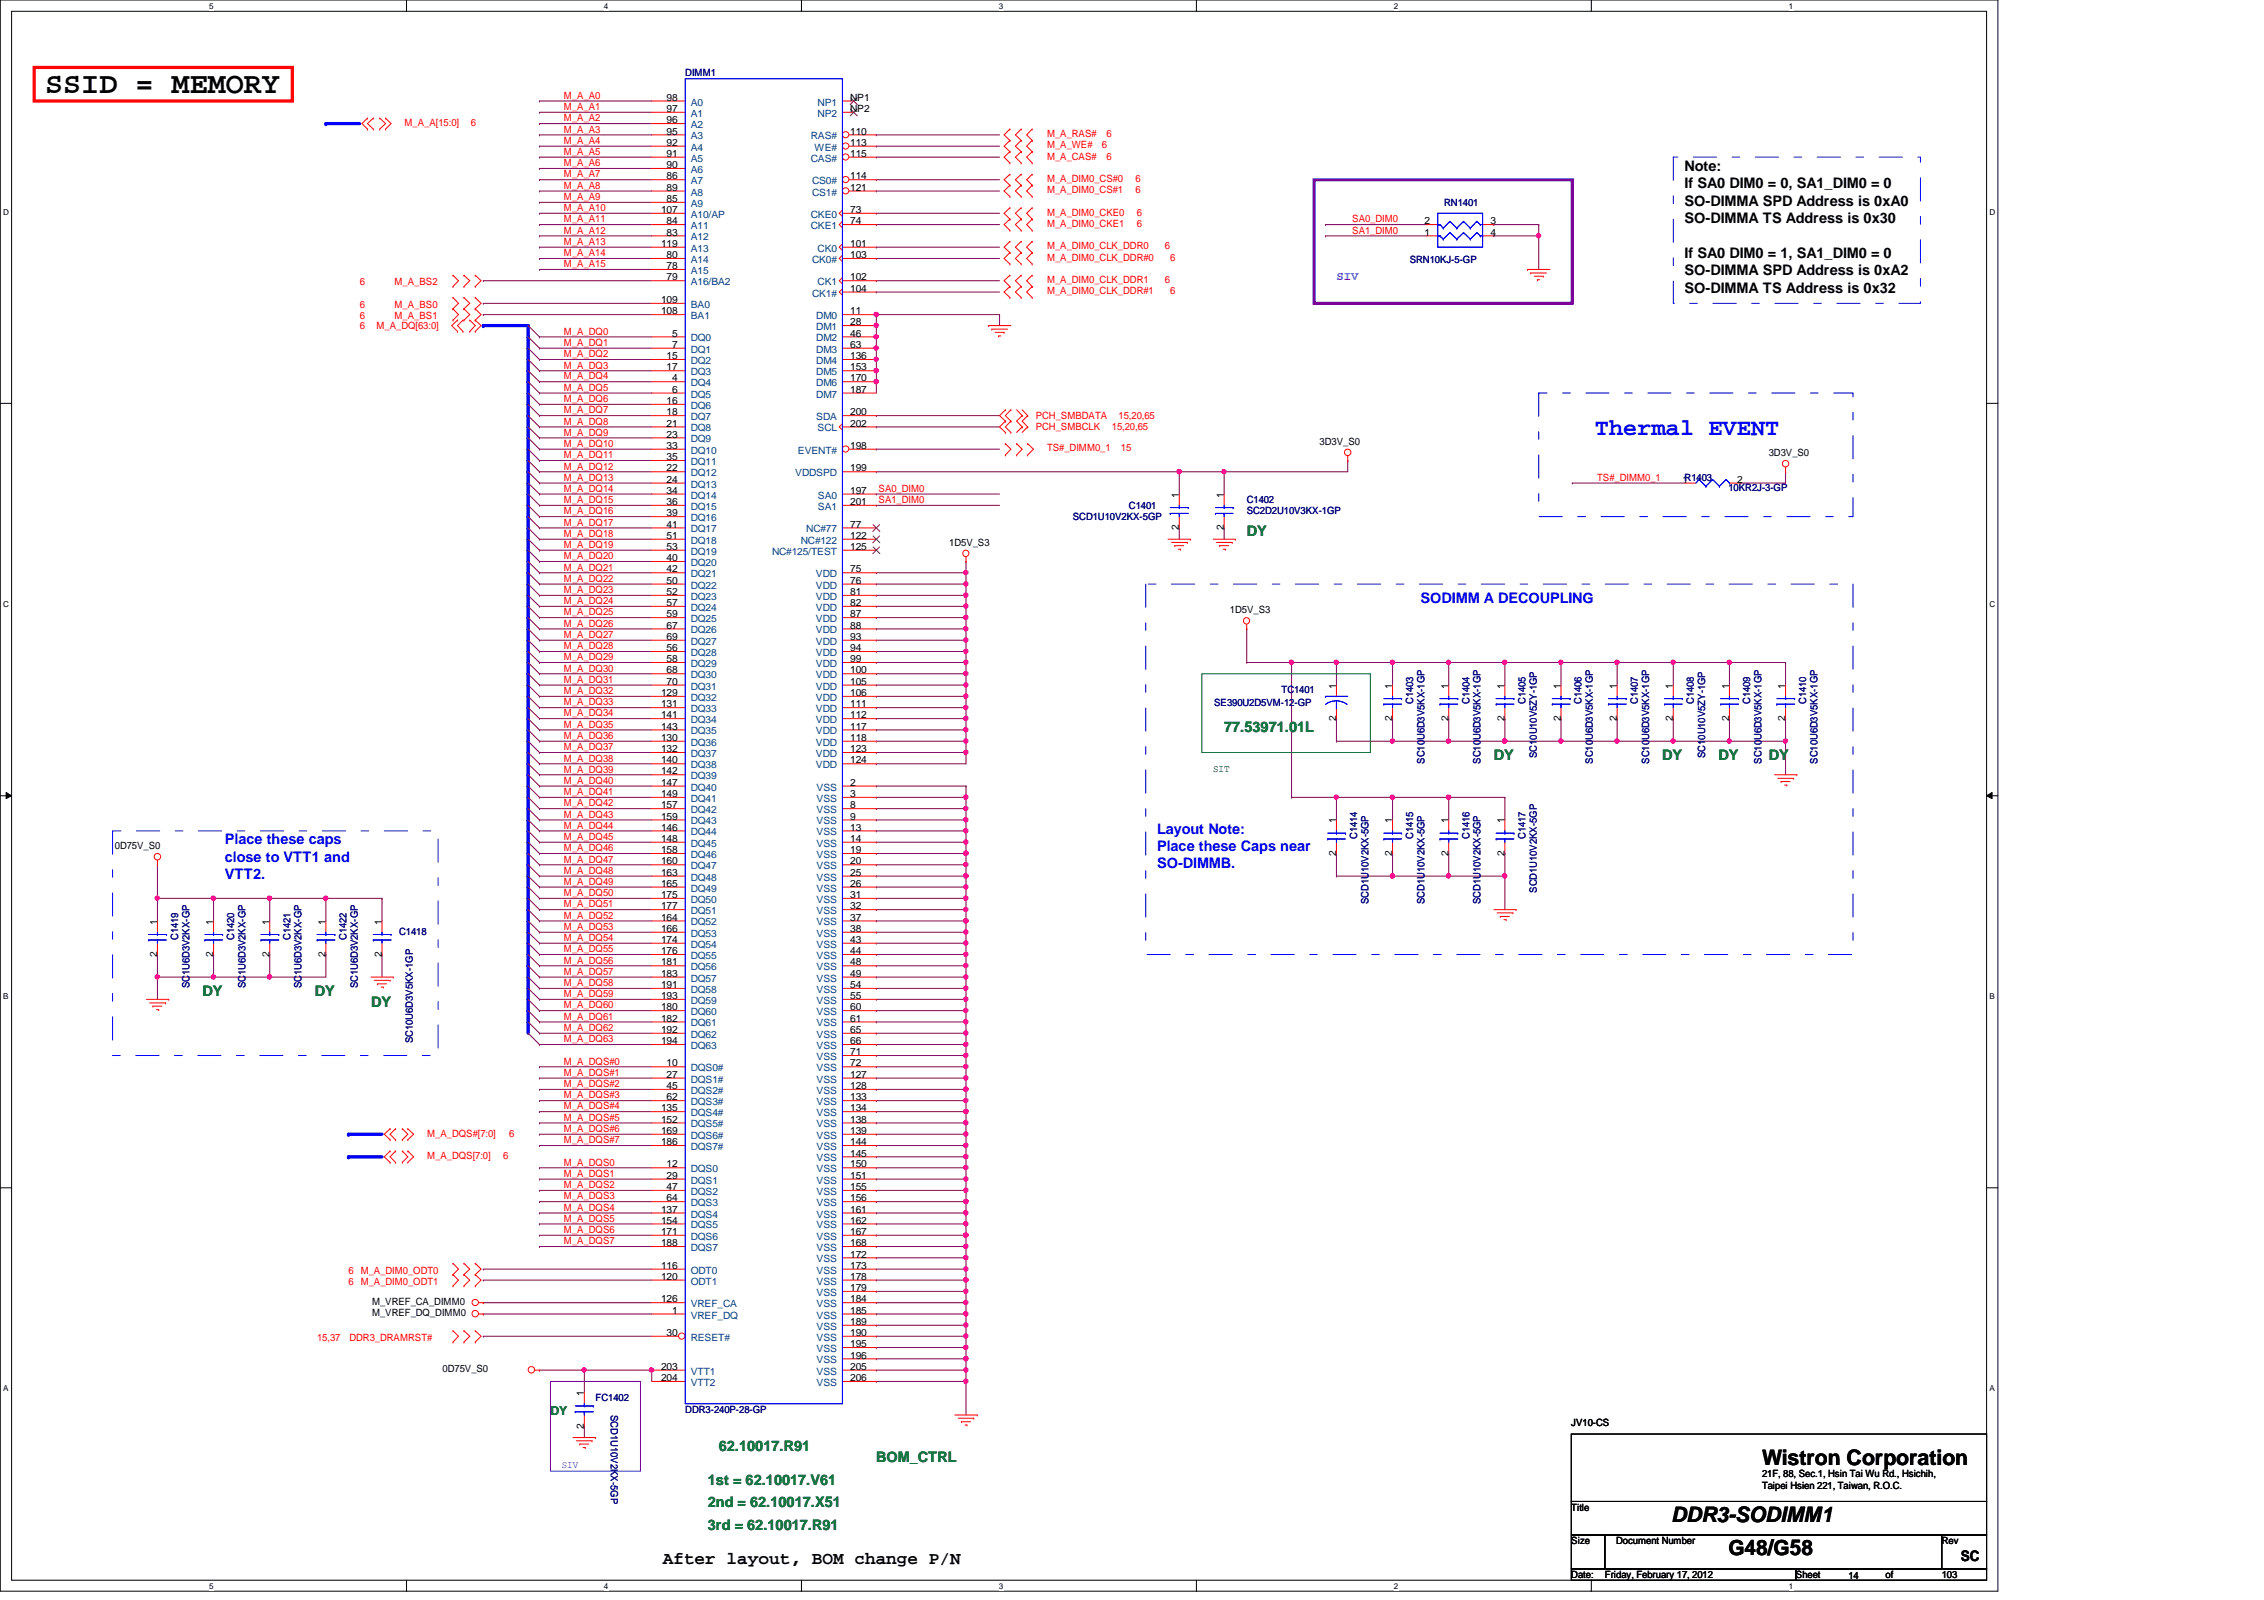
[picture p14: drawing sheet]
<svg xmlns="http://www.w3.org/2000/svg" width="297mm" height="210mm" viewBox="0 0 297 210" stroke-linecap="round" stroke-linejoin="round" font-family="sans-serif">
<defs><g id="words">
<text font-size="3.9" x="5.9" y="12.1">SSID = MEMORY</text>
<text font-size="3.1" fill="#00f" x="209.3" y="57.1">Thermal EVENT</text>
<g font-size="2.8">
<text x="231.2" y="192.2">Wistron Corporation</text>
<text x="219.2" y="199.6">DDR3-SODIMM1</text>
<text x="226.8" y="204">G48/G58</text>
</g>
<text font-size="2.3" x="86.9" y="205.2">After layout, BOM change P/N</text>
<g font-size="1.9">
<text x="221" y="22.4">Note:</text>
<text x="221" y="24.7">If SA0 DIM0 = 0, SA1_DIM0 = 0</text>
<text x="221" y="27">SO-DIMMA SPD Address is 0xA0</text>
<text x="221" y="29.3">SO-DIMMA TS Address is 0x30</text>
<text x="221" y="33.8">If SA0 DIM0 = 1, SA1_DIM0 = 0</text>
<text x="221" y="36.1">SO-DIMMA SPD Address is 0xA2</text>
<text x="221" y="38.4">SO-DIMMA TS Address is 0x32</text>
<text x="257.3" y="204.8">SC</text>
</g>
<g font-size="1.9" fill="#008000">
<text x="163.6" y="70.3">DY</text>
<text x="160.6" y="96.1">77.53971.01L</text>
<text x="196" y="99.7">DY</text>
<text x="218.1" y="99.7">DY</text>
<text x="225.5" y="99.7">DY</text>
<text x="232.1" y="99.7">DY</text>
<text x="26.6" y="130.7">DY</text>
<text x="41.3" y="130.7">DY</text>
<text x="48.7" y="132.2">DY</text>
<text x="94.3" y="190.4">62.10017.R91</text>
<text x="115" y="191.8">BOM_CTRL</text>
<text x="92.9" y="194.8">1st = 62.10017.V61</text>
<text x="92.9" y="197.7">2nd = 62.10017.X51</text>
<text x="92.9" y="200.7">3rd = 62.10017.R91</text>
</g>
<g font-size="1.9" fill="#00f">
<text x="186.4" y="79.1">SODIMM A DECOUPLING</text>
<text x="29.5" y="110.8">Place these caps</text>
<text x="29.5" y="113.1">close to VTT1 and</text>
<text x="151.8" y="109.3">Layout Note:</text>
<text x="151.8" y="111.6">Place these Caps near</text>
<text x="151.8" y="113.9">SO-DIMMB.</text>
<text x="29.5" y="115.4">VTT2.</text>
</g>
<text font-size="1.6" fill="#8000ff" x="175.3" y="36.7">SIV</text>
<text font-size="1.6" fill="#008000" x="72.2" y="185.7">DY</text>
<g font-size="1.3" fill="#000080">
<text x="89.9" y="10">DIMM1</text>
<text x="189.5" y="27">RN1401</text>
<text x="185" y="34.5">SRN10KJ-5-GP</text>
<text x="163.6" y="66">C1402</text>
<text x="226.8" y="64.4">10KR2J-3-GP</text>
<text x="140.8" y="68.2">SCD1U10V2KX-5GP</text>
<text x="148.1" y="66.8">C1401</text>
<text x="163.6" y="67.5">SC2D2U10V3KX-1GP</text>
<text x="159.3" y="92.7">SE390U2D5VM-12-GP</text>
<text x="168.1" y="90.9">TC1401</text>
<text x="185.4" y="92.4" transform="rotate(-90 185.4 92.4)">C1403</text>
<text x="192.8" y="92.4" transform="rotate(-90 192.8 92.4)">C1404</text>
<text x="200.1" y="92.4" transform="rotate(-90 200.1 92.4)">C1405</text>
<text x="207.5" y="92.4" transform="rotate(-90 207.5 92.4)">C1406</text>
<text x="214.9" y="92.4" transform="rotate(-90 214.9 92.4)">C1407</text>
<text x="222.2" y="92.4" transform="rotate(-90 222.2 92.4)">C1408</text>
<text x="229.6" y="92.4" transform="rotate(-90 229.6 92.4)">C1409</text>
<text x="237" y="92.4" transform="rotate(-90 237 92.4)">C1410</text>
<text x="186.9" y="100.2" transform="rotate(-90 186.9 100.2)">SC10U6D3V5KX-1GP</text>
<text x="194.3" y="100.2" transform="rotate(-90 194.3 100.2)">SC10U6D3V5KX-1GP</text>
<text x="201.6" y="99.4" transform="rotate(-90 201.6 99.4)">SC10U10V5ZY-1GP</text>
<text x="209" y="100.2" transform="rotate(-90 209 100.2)">SC10U6D3V5KX-1GP</text>
<text x="216.4" y="100.2" transform="rotate(-90 216.4 100.2)">SC10U6D3V5KX-1GP</text>
<text x="223.7" y="99.4" transform="rotate(-90 223.7 99.4)">SC10U10V5ZY-1GP</text>
<text x="231.1" y="100.2" transform="rotate(-90 231.1 100.2)">SC10U6D3V5KX-1GP</text>
<text x="238.5" y="100.2" transform="rotate(-90 238.5 100.2)">SC10U6D3V5KX-1GP</text>
<text x="178.1" y="110.1" transform="rotate(-90 178.1 110.1)">C1414</text>
<text x="185.4" y="110.1" transform="rotate(-90 185.4 110.1)">C1415</text>
<text x="192.8" y="110.1" transform="rotate(-90 192.8 110.1)">C1416</text>
<text x="200.1" y="110.1" transform="rotate(-90 200.1 110.1)">C1417</text>
<text x="179.5" y="118.6" transform="rotate(-90 179.5 118.6)">SCD1U10V2KX-5GP</text>
<text x="186.9" y="118.6" transform="rotate(-90 186.9 118.6)">SCD1U10V2KX-5GP</text>
<text x="194.3" y="118.6" transform="rotate(-90 194.3 118.6)">SCD1U10V2KX-5GP</text>
<text x="201.6" y="117.1" transform="rotate(-90 201.6 117.1)">SCD1U10V2KX-5GP</text>
<text x="23.4" y="123.3" transform="rotate(-90 23.4 123.3)">C1419</text>
<text x="30.7" y="123.3" transform="rotate(-90 30.7 123.3)">C1420</text>
<text x="38.1" y="123.3" transform="rotate(-90 38.1 123.3)">C1421</text>
<text x="45.5" y="123.3" transform="rotate(-90 45.5 123.3)">C1422</text>
<text x="52.4" y="122.7">C1418</text>
<text x="24.8" y="129.7" transform="rotate(-90 24.8 129.7)">SC1U6D3V2KX-GP</text>
<text x="32.2" y="129.7" transform="rotate(-90 32.2 129.7)">SC1U6D3V2KX-GP</text>
<text x="39.6" y="129.7" transform="rotate(-90 39.6 129.7)">SC1U6D3V2KX-GP</text>
<text x="46.9" y="129.7" transform="rotate(-90 46.9 129.7)">SC1U6D3V2KX-GP</text>
<text x="54.2" y="136.9" transform="rotate(-90 54.2 136.9)">SC10U6D3V5KX-1GP</text>
<text x="78.1" y="183.9">FC1402</text>
<text x="80.1" y="185.6" transform="rotate(90 80.1 185.6)">SCD1U10V2KX-5GP</text>
<text x="89.9" y="185.3">DDR3-240P-28-GP</text>
</g>
<g font-size="1.3" fill="#f00">
<text x="53.1" y="16.5">M_A_A[15:0]</text>
<text x="61.8" y="16.5">6</text>
<text x="74" y="14.4">M_A_A1</text>
<text x="74" y="15.9">M_A_A2</text>
<text x="74" y="17.4">M_A_A3</text>
<text x="74" y="13">M_A_A0</text>
<text x="137.4" y="18">M_A_RAS#</text>
<text x="145.2" y="18">6</text>
<text x="74" y="18.9">M_A_A4</text>
<text x="74" y="20.3">M_A_A5</text>
<text x="74" y="23.3">M_A_A7</text>
<text x="74" y="21.8">M_A_A6</text>
<text x="137.4" y="19.5">M_A_WE#</text>
<text x="137.4" y="23.9">M_A_DIM0_CS#0</text>
<text x="137.4" y="21">M_A_CAS#</text>
<text x="144.6" y="19.5">6</text>
<text x="145.2" y="21">6</text>
<text x="149" y="23.9">6</text>
<text x="74" y="24.8">M_A_A8</text>
<text x="74" y="26.2">M_A_A9</text>
<text x="74" y="27.7">M_A_A10</text>
<text x="74" y="29.2">M_A_A11</text>
<text x="137.4" y="28.3">M_A_DIM0_CKE0</text>
<text x="137.4" y="29.8">M_A_DIM0_CKE1</text>
<text x="137.4" y="25.4">M_A_DIM0_CS#1</text>
<text x="149" y="25.4">6</text>
<text x="149.1" y="28.3">6</text>
<text x="149.1" y="29.8">6</text>
<text x="177.4" y="29.2">SA0_DIM0</text>
<text x="74" y="32.1">M_A_A13</text>
<text x="74" y="33.6">M_A_A14</text>
<text x="74" y="35.1">M_A_A15</text>
<text x="74" y="30.6">M_A_A12</text>
<text x="137.4" y="32.7">M_A_DIM0_CLK_DDR0</text>
<text x="137.4" y="34.2">M_A_DIM0_CLK_DDR#0</text>
<text x="152.8" y="32.7">6</text>
<text x="153.5" y="34.2">6</text>
<text x="177.4" y="30.6">SA1_DIM0</text>
<text x="47.2" y="37.4">6</text>
<text x="47.2" y="40.4">6</text>
<text x="47.2" y="41.9">6</text>
<text x="51.8" y="37.4">M_A_BS2</text>
<text x="51.8" y="40.4">M_A_BS0</text>
<text x="51.8" y="41.9">M_A_BS1</text>
<text x="137.4" y="37.1">M_A_DIM0_CLK_DDR1</text>
<text x="137.4" y="38.6">M_A_DIM0_CLK_DDR#1</text>
<text x="152.8" y="37.1">6</text>
<text x="153.5" y="38.6">6</text>
<text x="47.2" y="43.2">6</text>
<text x="49.4" y="43.2">M_A_DQ[63:0]</text>
<text x="74" y="43.9">M_A_DQ0</text>
<text x="74" y="45.4">M_A_DQ1</text>
<text x="74" y="46.9">M_A_DQ2</text>
<text x="74" y="48.3">M_A_DQ3</text>
<text x="74" y="49.8">M_A_DQ4</text>
<text x="74" y="51.3">M_A_DQ5</text>
<text x="74" y="52.7">M_A_DQ6</text>
<text x="74" y="54.2">M_A_DQ7</text>
<text x="74" y="55.7">M_A_DQ8</text>
<text x="74" y="57.1">M_A_DQ9</text>
<text x="74" y="58.6">M_A_DQ10</text>
<text x="135.9" y="56.4">PCH_SMBCLK</text>
<text x="135.9" y="54.9">PCH_SMBDATA</text>
<text x="137.4" y="59.2">TS#_DIMM0_1</text>
<text x="145.9" y="56.4">15,20,65</text>
<text x="146.8" y="54.9">15,20,65</text>
<text x="147.1" y="59.2">15</text>
<text x="74" y="61.6">M_A_DQ12</text>
<text x="74" y="63.1">M_A_DQ13</text>
<text x="74" y="64.5">M_A_DQ14</text>
<text x="74" y="66">M_A_DQ15</text>
<text x="74" y="60.1">M_A_DQ11</text>
<text x="115.3" y="64.5">SA0_DIM0</text>
<text x="115.3" y="66">SA1_DIM0</text>
<text x="209.5" y="63.1">TS#_DIMM0_1</text>
<text x="74" y="67.5">M_A_DQ16</text>
<text x="74" y="69">M_A_DQ17</text>
<text x="74" y="70.4">M_A_DQ18</text>
<text x="74" y="71.9">M_A_DQ19</text>
<text x="74" y="73.4">M_A_DQ20</text>
<text x="74" y="74.8">M_A_DQ21</text>
<text x="74" y="76.3">M_A_DQ22</text>
<text x="74" y="77.8">M_A_DQ23</text>
<text x="74" y="79.2">M_A_DQ24</text>
<text x="74" y="80.7">M_A_DQ25</text>
<text x="74" y="82.2">M_A_DQ26</text>
<text x="74" y="83.7">M_A_DQ27</text>
<text x="74" y="85.2">M_A_DQ28</text>
<text x="74" y="86.6">M_A_DQ29</text>
<text x="74" y="88.1">M_A_DQ30</text>
<text x="74" y="89.6">M_A_DQ31</text>
<text x="74" y="91.1">M_A_DQ32</text>
<text x="74" y="92.5">M_A_DQ33</text>
<text x="74" y="94">M_A_DQ34</text>
<text x="74" y="95.5">M_A_DQ35</text>
<text x="74" y="96.9">M_A_DQ36</text>
<text x="74" y="98.4">M_A_DQ37</text>
<text x="74" y="99.9">M_A_DQ38</text>
<text x="74" y="101.3">M_A_DQ39</text>
<text x="74" y="102.8">M_A_DQ40</text>
<text x="74" y="104.3">M_A_DQ41</text>
<text x="74" y="105.8">M_A_DQ42</text>
<text x="74" y="107.3">M_A_DQ43</text>
<text x="74" y="108.7">M_A_DQ44</text>
<text x="74" y="110.2">M_A_DQ45</text>
<text x="74" y="111.7">M_A_DQ46</text>
<text x="74" y="113.2">M_A_DQ47</text>
<text x="74" y="114.6">M_A_DQ48</text>
<text x="74" y="116.1">M_A_DQ49</text>
<text x="74" y="117.6">M_A_DQ50</text>
<text x="74" y="119">M_A_DQ51</text>
<text x="74" y="120.5">M_A_DQ52</text>
<text x="74" y="122">M_A_DQ53</text>
<text x="74" y="123.4">M_A_DQ54</text>
<text x="74" y="124.9">M_A_DQ55</text>
<text x="74" y="126.4">M_A_DQ56</text>
<text x="74" y="127.9">M_A_DQ57</text>
<text x="74" y="129.4">M_A_DQ58</text>
<text x="74" y="130.8">M_A_DQ59</text>
<text x="74" y="132.3">M_A_DQ60</text>
<text x="74" y="133.8">M_A_DQ61</text>
<text x="74" y="135.3">M_A_DQ62</text>
<text x="74" y="136.7">M_A_DQ63</text>
<text x="74" y="139.7">M_A_DQS#0</text>
<text x="74" y="141.1">M_A_DQS#1</text>
<text x="74" y="142.6">M_A_DQS#2</text>
<text x="56" y="149.1">M_A_DQS#[7:0]</text>
<text x="66.8" y="149.1">6</text>
<text x="74" y="147">M_A_DQS#5</text>
<text x="74" y="148.5">M_A_DQS#6</text>
<text x="74" y="150">M_A_DQS#7</text>
<text x="74" y="144.1">M_A_DQS#3</text>
<text x="74" y="145.5">M_A_DQS#4</text>
<text x="56" y="152.1">M_A_DQS[7:0]</text>
<text x="66" y="152.1">6</text>
<text x="74" y="152.9">M_A_DQS0</text>
<text x="74" y="154.4">M_A_DQS1</text>
<text x="74" y="155.9">M_A_DQS2</text>
<text x="74" y="157.4">M_A_DQS3</text>
<text x="74" y="158.8">M_A_DQS4</text>
<text x="74" y="160.3">M_A_DQS5</text>
<text x="74" y="161.8">M_A_DQS6</text>
<text x="45.7" y="167.1">6 M_A_DIM0_ODT0</text>
<text x="74" y="163.2">M_A_DQS7</text>
<text x="45.7" y="168.5">6 M_A_DIM0_ODT1</text>
<text x="41.6" y="175.9">15,37</text>
<text x="45.8" y="175.9">DDR3_DRAMRST#</text>
</g>
<g font-size="1.3">
<text x="87.5" y="13.2">98</text>
<text x="87.5" y="14.7">97</text>
<text x="87.5" y="16.2">96</text>
<text x="87.5" y="17.7">95</text>
<text x="111.5" y="13.2">NP1</text>
<text x="111.5" y="14.7">NP2</text>
<text x="111.5" y="17.7">110</text>
<text x="87.5" y="19.1">92</text>
<text x="87.5" y="20.6">91</text>
<text x="87.5" y="22.1">90</text>
<text x="87.5" y="23.5">86</text>
<text x="111.5" y="19.1">113</text>
<text x="111.5" y="20.6">115</text>
<text x="111.5" y="23.5">114</text>
<text x="86.7" y="27.9">107</text>
<text x="87.5" y="25">89</text>
<text x="87.5" y="26.5">85</text>
<text x="87.5" y="29.4">84</text>
<text x="111.5" y="25">121</text>
<text x="111.5" y="27.9">73</text>
<text x="111.5" y="29.4">74</text>
<text x="186.9" y="29.4">2</text>
<text x="195.5" y="29.4">3</text>
<text x="86.7" y="32.4">119</text>
<text x="87.5" y="30.9">83</text>
<text x="87.5" y="33.9">80</text>
<text x="87.5" y="35.3">78</text>
<text x="111.5" y="32.4">101</text>
<text x="111.5" y="33.9">103</text>
<text x="186.9" y="30.9">1</text>
<text x="195.5" y="30.9">4</text>
<text x="86.7" y="39.8">109</text>
<text x="86.7" y="41.2">108</text>
<text x="87.5" y="36.8">79</text>
<text x="111.5" y="36.8">102</text>
<text x="111.5" y="38.3">104</text>
<text x="111.5" y="41.2">11</text>
<text x="87.5" y="47.1">15</text>
<text x="88.2" y="44.2">5</text>
<text x="88.2" y="45.6">7</text>
<text x="111.5" y="42.7">28</text>
<text x="111.5" y="44.2">46</text>
<text x="111.5" y="45.6">63</text>
<text x="111.5" y="47.1">136</text>
<text x="87.5" y="48.6">17</text>
<text x="87.5" y="53">16</text>
<text x="88.2" y="50">4</text>
<text x="88.2" y="51.5">6</text>
<text x="111.5" y="48.6">153</text>
<text x="111.5" y="50">170</text>
<text x="111.5" y="51.5">187</text>
<text x="87.5" y="54.5">18</text>
<text x="87.5" y="56">21</text>
<text x="87.5" y="57.4">23</text>
<text x="87.5" y="58.9">33</text>
<text x="111.5" y="54.5">200</text>
<text x="111.5" y="56">202</text>
<text x="111.5" y="58.9">198</text>
<text x="173.1" y="58.3">3D3V_S0</text>
<text x="232.1" y="59.8">3D3V_S0</text>
<text x="87.5" y="60.4">35</text>
<text x="87.5" y="61.8">22</text>
<text x="87.5" y="63.3">24</text>
<text x="87.5" y="64.8">34</text>
<text x="111.5" y="61.8">199</text>
<text x="111.5" y="64.8">197</text>
<text x="154.7" y="65.3" transform="rotate(-90 154.7 65.3)">1</text>
<text x="160.6" y="65.3" transform="rotate(-90 160.6 65.3)">1</text>
<text x="220.8" y="63.3">1R1403</text>
<text x="227.9" y="63.3">2</text>
<text x="87.5" y="66.3">36</text>
<text x="87.5" y="67.7">39</text>
<text x="87.5" y="69.2">41</text>
<text x="87.5" y="70.7">51</text>
<text x="111.5" y="66.3">201</text>
<text x="111.5" y="69.2">77</text>
<text x="111.5" y="70.7">122</text>
<text x="124.5" y="71.6">1D5V_S3</text>
<text x="154.7" y="69.6" transform="rotate(-90 154.7 69.6)">2</text>
<text x="160.6" y="69.6" transform="rotate(-90 160.6 69.6)">2</text>
<text x="87.5" y="72.1">53</text>
<text x="87.5" y="73.6">40</text>
<text x="87.5" y="75.1">42</text>
<text x="87.5" y="76.6">50</text>
<text x="111.5" y="72.1">125</text>
<text x="111.5" y="75.1">75</text>
<text x="111.5" y="76.6">76</text>
<text x="87.5" y="78.1">52</text>
<text x="87.5" y="79.5">57</text>
<text x="87.5" y="81">59</text>
<text x="87.5" y="82.5">67</text>
<text x="87.5" y="83.9">69</text>
<text x="111.5" y="78.1">81</text>
<text x="111.5" y="79.5">82</text>
<text x="111.5" y="81">87</text>
<text x="111.5" y="82.5">88</text>
<text x="111.5" y="83.9">93</text>
<text x="161.4" y="80.4">1D5V_S3</text>
<text x="87.5" y="85.4">56</text>
<text x="87.5" y="86.9">58</text>
<text x="87.5" y="88.3">68</text>
<text x="87.5" y="89.8">70</text>
<text x="111.5" y="85.4">94</text>
<text x="111.5" y="86.9">99</text>
<text x="111.5" y="88.3">100</text>
<text x="111.5" y="89.8">105</text>
<text x="86.7" y="91.3">129</text>
<text x="86.7" y="92.8">131</text>
<text x="86.7" y="94.2">141</text>
<text x="86.7" y="95.7">143</text>
<text x="111.5" y="91.3">106</text>
<text x="111.5" y="92.8">111</text>
<text x="111.5" y="94.2">112</text>
<text x="111.5" y="95.7">117</text>
<text x="175.3" y="94.6" transform="rotate(-90 175.3 94.6)">2</text>
<text x="175.3" y="90.3" transform="rotate(-90 175.3 90.3)">1</text>
<text x="182.7" y="94.6" transform="rotate(-90 182.7 94.6)">2</text>
<text x="182.7" y="90.3" transform="rotate(-90 182.7 90.3)">1</text>
<text x="190" y="94.6" transform="rotate(-90 190 94.6)">2</text>
<text x="190" y="90.3" transform="rotate(-90 190 90.3)">1</text>
<text x="197.4" y="94.6" transform="rotate(-90 197.4 94.6)">2</text>
<text x="197.4" y="90.3" transform="rotate(-90 197.4 90.3)">1</text>
<text x="204.8" y="94.6" transform="rotate(-90 204.8 94.6)">2</text>
<text x="204.8" y="90.3" transform="rotate(-90 204.8 90.3)">1</text>
<text x="212.1" y="94.6" transform="rotate(-90 212.1 94.6)">2</text>
<text x="212.1" y="90.3" transform="rotate(-90 212.1 90.3)">1</text>
<text x="219.5" y="94.6" transform="rotate(-90 219.5 94.6)">2</text>
<text x="219.5" y="90.3" transform="rotate(-90 219.5 90.3)">1</text>
<text x="226.9" y="94.6" transform="rotate(-90 226.9 94.6)">2</text>
<text x="226.9" y="90.3" transform="rotate(-90 226.9 90.3)">1</text>
<text x="234.2" y="94.6" transform="rotate(-90 234.2 94.6)">2</text>
<text x="234.2" y="90.3" transform="rotate(-90 234.2 90.3)">1</text>
<text x="86.7" y="97.2">130</text>
<text x="86.7" y="98.7">132</text>
<text x="86.7" y="100.2">140</text>
<text x="86.7" y="101.6">142</text>
<text x="111.5" y="97.2">118</text>
<text x="111.5" y="98.7">123</text>
<text x="111.5" y="100.2">124</text>
<text x="86.7" y="103.1">147</text>
<text x="86.7" y="104.6">149</text>
<text x="86.7" y="106">157</text>
<text x="86.7" y="107.5">159</text>
<text x="111.5" y="103.1">2</text>
<text x="111.5" y="104.6">3</text>
<text x="111.5" y="106">8</text>
<text x="111.5" y="107.5">9</text>
<text x="175.3" y="108" transform="rotate(-90 175.3 108)">1</text>
<text x="182.7" y="108" transform="rotate(-90 182.7 108)">1</text>
<text x="190" y="108" transform="rotate(-90 190 108)">1</text>
<text x="197.4" y="108" transform="rotate(-90 197.4 108)">1</text>
<text x="15.1" y="111.4">0D75V_S0</text>
<text x="86.7" y="109">146</text>
<text x="86.7" y="110.4">148</text>
<text x="86.7" y="111.9">158</text>
<text x="86.7" y="113.4">160</text>
<text x="111.5" y="109">13</text>
<text x="111.5" y="110.4">14</text>
<text x="111.5" y="111.9">19</text>
<text x="111.5" y="113.4">20</text>
<text x="175.3" y="112.3" transform="rotate(-90 175.3 112.3)">2</text>
<text x="182.7" y="112.3" transform="rotate(-90 182.7 112.3)">2</text>
<text x="190" y="112.3" transform="rotate(-90 190 112.3)">2</text>
<text x="197.4" y="112.3" transform="rotate(-90 197.4 112.3)">2</text>
<text x="86.7" y="114.9">163</text>
<text x="86.7" y="116.3">165</text>
<text x="86.7" y="117.8">175</text>
<text x="86.7" y="119.3">177</text>
<text x="111.5" y="114.9">25</text>
<text x="111.5" y="116.3">26</text>
<text x="111.5" y="117.8">31</text>
<text x="111.5" y="119.3">32</text>
<text x="20.6" y="125.5" transform="rotate(-90 20.6 125.5)">2</text>
<text x="20.6" y="121.3" transform="rotate(-90 20.6 121.3)">1</text>
<text x="28" y="125.5" transform="rotate(-90 28 125.5)">2</text>
<text x="28" y="121.3" transform="rotate(-90 28 121.3)">1</text>
<text x="35.3" y="125.5" transform="rotate(-90 35.3 125.5)">2</text>
<text x="35.3" y="121.3" transform="rotate(-90 35.3 121.3)">1</text>
<text x="42.7" y="125.5" transform="rotate(-90 42.7 125.5)">2</text>
<text x="42.7" y="121.3" transform="rotate(-90 42.7 121.3)">1</text>
<text x="50.1" y="125.5" transform="rotate(-90 50.1 125.5)">2</text>
<text x="50.1" y="121.3" transform="rotate(-90 50.1 121.3)">1</text>
<text x="86.7" y="120.8">164</text>
<text x="86.7" y="122.3">166</text>
<text x="86.7" y="123.7">174</text>
<text x="86.7" y="125.2">176</text>
<text x="111.5" y="120.8">37</text>
<text x="111.5" y="122.3">38</text>
<text x="111.5" y="123.7">43</text>
<text x="111.5" y="125.2">44</text>
<text x="86.7" y="126.7">181</text>
<text x="86.7" y="128.1">183</text>
<text x="86.7" y="129.6">191</text>
<text x="86.7" y="131.1">193</text>
<text x="111.5" y="126.7">48</text>
<text x="111.5" y="128.1">49</text>
<text x="111.5" y="129.6">54</text>
<text x="111.5" y="131.1">55</text>
<text x="86.7" y="132.5">180</text>
<text x="86.7" y="134">182</text>
<text x="86.7" y="135.5">192</text>
<text x="86.7" y="137">194</text>
<text x="111.5" y="132.5">60</text>
<text x="111.5" y="134">61</text>
<text x="111.5" y="135.5">65</text>
<text x="111.5" y="137">66</text>
<text x="87.5" y="139.9">10</text>
<text x="87.5" y="141.4">27</text>
<text x="87.5" y="142.9">45</text>
<text x="111.5" y="138.4">71</text>
<text x="111.5" y="139.9">72</text>
<text x="111.5" y="141.4">127</text>
<text x="111.5" y="142.9">128</text>
<text x="86.7" y="145.8">135</text>
<text x="86.7" y="147.3">152</text>
<text x="86.7" y="148.8">169</text>
<text x="87.5" y="144.4">62</text>
<text x="111.5" y="144.4">133</text>
<text x="111.5" y="145.8">134</text>
<text x="111.5" y="147.3">138</text>
<text x="111.5" y="148.8">139</text>
<text x="86.7" y="150.2">186</text>
<text x="87.5" y="153.2">12</text>
<text x="87.5" y="154.6">29</text>
<text x="111.5" y="150.2">144</text>
<text x="111.5" y="151.7">145</text>
<text x="111.5" y="153.2">150</text>
<text x="111.5" y="154.6">151</text>
<text x="86.7" y="159.1">137</text>
<text x="86.7" y="160.5">154</text>
<text x="87.5" y="156.1">47</text>
<text x="87.5" y="157.6">64</text>
<text x="111.5" y="156.1">155</text>
<text x="111.5" y="157.6">156</text>
<text x="111.5" y="159.1">161</text>
<text x="111.5" y="160.5">162</text>
<text x="86.7" y="162">171</text>
<text x="86.7" y="163.5">188</text>
<text x="86.7" y="166.5">116</text>
<text x="86.7" y="167.9">120</text>
<text x="111.5" y="162">167</text>
<text x="111.5" y="163.5">168</text>
<text x="111.5" y="165">172</text>
<text x="111.5" y="166.5">173</text>
<text x="111.5" y="167.9">178</text>
<text x="48.8" y="171.2">M_VREF_CA_DIMM0</text>
<text x="48.8" y="172.7">M_VREF_DQ_DIMM0</text>
<text x="86.7" y="170.9">126</text>
<text x="88.2" y="172.3">1</text>
<text x="111.5" y="169.4">179</text>
<text x="111.5" y="170.9">184</text>
<text x="111.5" y="172.3">185</text>
<text x="111.5" y="173.8">189</text>
<text x="86.7" y="179.7">203</text>
<text x="87.5" y="175.3">30</text>
<text x="111.5" y="175.3">190</text>
<text x="111.5" y="176.7">195</text>
<text x="111.5" y="178.2">196</text>
<text x="111.5" y="179.7">205</text>
<text x="58.1" y="180">0D75V_S0</text>
<text x="76.6" y="183.1" transform="rotate(-90 76.6 183.1)">1</text>
<text x="86.7" y="181.2">204</text>
<text x="111.5" y="181.2">206</text>
<text x="76.6" y="187.4" transform="rotate(-90 76.6 187.4)">2</text>
<text x="206.2" y="187.1">JV10-CS</text>
<text x="231.2" y="193.8">21F, 88, Sec.1, Hsin Tai Wu Rd., Hsichih,</text>
<text x="231.2" y="195.3">Taipei Hsien 221, Taiwan, R.O.C.</text>
<text x="206.2" y="198.2">Title</text>
<text x="206.2" y="202.6">Size</text>
<text x="212" y="202.6">Document Number</text>
<text x="254.8" y="202.6">Rev</text>
<text x="206.2" y="207">Date:</text>
<text x="210.6" y="207">Friday, February 17, 2012</text>
<text x="235.6" y="207">Sheet</text>
<text x="242.5" y="207.1">14</text>
<text x="247.4" y="207">of</text>
<text x="254.8" y="207">103</text>
</g>
<g font-size="1.3" fill="#004080">
<text x="90.6" y="13.8">A0</text>
<text x="90.6" y="15.3">A1</text>
<text x="90.6" y="16.8">A2</text>
<text x="107.3" y="13.8">NP1</text>
<text x="107.3" y="15.3">NP2</text>
<text x="90.6" y="18.3">A3</text>
<text x="90.6" y="19.8">A4</text>
<text x="90.6" y="21.2">A5</text>
<text x="90.6" y="22.7">A6</text>
<text x="106.4" y="18.3">RAS#</text>
<text x="106.4" y="21.2">CAS#</text>
<text x="106.8" y="19.8">WE#</text>
<text x="90.6" y="24.2">A7</text>
<text x="90.6" y="25.7">A8</text>
<text x="90.6" y="27.1">A9</text>
<text x="90.6" y="28.6">A10/AP</text>
<text x="106.4" y="28.6">CKE0</text>
<text x="106.5" y="24.2">CS0#</text>
<text x="106.5" y="25.7">CS1#</text>
<text x="90.6" y="30.1">A11</text>
<text x="90.6" y="31.5">A12</text>
<text x="90.6" y="33">A13</text>
<text x="90.6" y="34.5">A14</text>
<text x="90.6" y="35.9">A15</text>
<text x="106.4" y="30.1">CKE1</text>
<text x="106.5" y="34.5">CK0#</text>
<text x="107.3" y="33">CK0</text>
<text x="90.6" y="37.4">A16/BA2</text>
<text x="90.6" y="40.4">BA0</text>
<text x="90.6" y="41.9">BA1</text>
<text x="106.5" y="38.9">CK1#</text>
<text x="107.1" y="41.9">DM0</text>
<text x="107.3" y="37.4">CK1</text>
<text x="90.6" y="44.8">DQ0</text>
<text x="90.6" y="46.3">DQ1</text>
<text x="90.6" y="47.8">DQ2</text>
<text x="107.1" y="43.3">DM1</text>
<text x="107.1" y="44.8">DM2</text>
<text x="107.1" y="46.3">DM3</text>
<text x="107.1" y="47.8">DM4</text>
<text x="90.6" y="49.2">DQ3</text>
<text x="90.6" y="50.7">DQ4</text>
<text x="90.6" y="52.2">DQ5</text>
<text x="90.6" y="53.6">DQ6</text>
<text x="107.1" y="49.2">DM5</text>
<text x="107.1" y="50.7">DM6</text>
<text x="107.1" y="52.2">DM7</text>
<text x="90.6" y="55.1">DQ7</text>
<text x="90.6" y="56.6">DQ8</text>
<text x="90.6" y="58">DQ9</text>
<text x="90.6" y="59.5">DQ10</text>
<text x="104.7" y="59.5">EVENT#</text>
<text x="107.1" y="55.1">SDA</text>
<text x="107.3" y="56.6">SCL</text>
<text x="90.6" y="61">DQ11</text>
<text x="90.6" y="62.5">DQ12</text>
<text x="90.6" y="64">DQ13</text>
<text x="90.6" y="65.4">DQ14</text>
<text x="104.3" y="62.5">VDDSPD</text>
<text x="107.3" y="65.4">SA0</text>
<text x="90.6" y="66.9">DQ15</text>
<text x="90.6" y="68.4">DQ16</text>
<text x="90.6" y="69.8">DQ17</text>
<text x="90.6" y="71.3">DQ18</text>
<text x="105.1" y="71.3">NC#122</text>
<text x="105.8" y="69.8">NC#77</text>
<text x="107.3" y="66.9">SA1</text>
<text x="90.6" y="72.8">DQ19</text>
<text x="90.6" y="74.3">DQ20</text>
<text x="90.6" y="75.7">DQ21</text>
<text x="90.6" y="77.2">DQ22</text>
<text x="101.3" y="72.8">NC#125/TEST</text>
<text x="107.1" y="75.7">VDD</text>
<text x="107.1" y="77.2">VDD</text>
<text x="90.6" y="78.7">DQ23</text>
<text x="90.6" y="80.1">DQ24</text>
<text x="90.6" y="81.6">DQ25</text>
<text x="90.6" y="83.1">DQ26</text>
<text x="107.1" y="78.7">VDD</text>
<text x="107.1" y="80.1">VDD</text>
<text x="107.1" y="81.6">VDD</text>
<text x="107.1" y="83.1">VDD</text>
<text x="90.6" y="84.6">DQ27</text>
<text x="90.6" y="86.1">DQ28</text>
<text x="90.6" y="87.5">DQ29</text>
<text x="90.6" y="89">DQ30</text>
<text x="107.1" y="84.6">VDD</text>
<text x="107.1" y="86.1">VDD</text>
<text x="107.1" y="87.5">VDD</text>
<text x="107.1" y="89">VDD</text>
<text x="90.6" y="90.5">DQ31</text>
<text x="90.6" y="91.9">DQ32</text>
<text x="90.6" y="93.4">DQ33</text>
<text x="90.6" y="94.9">DQ34</text>
<text x="107.1" y="90.5">VDD</text>
<text x="107.1" y="91.9">VDD</text>
<text x="107.1" y="93.4">VDD</text>
<text x="107.1" y="94.9">VDD</text>
<text x="90.6" y="96.4">DQ35</text>
<text x="90.6" y="97.8">DQ36</text>
<text x="90.6" y="99.3">DQ37</text>
<text x="90.6" y="100.8">DQ38</text>
<text x="107.1" y="96.4">VDD</text>
<text x="107.1" y="97.8">VDD</text>
<text x="107.1" y="99.3">VDD</text>
<text x="107.1" y="100.8">VDD</text>
<text x="90.6" y="102.2">DQ39</text>
<text x="90.6" y="103.7">DQ40</text>
<text x="90.6" y="105.2">DQ41</text>
<text x="90.6" y="106.7">DQ42</text>
<text x="107.1" y="103.7">VSS</text>
<text x="107.1" y="105.2">VSS</text>
<text x="107.1" y="106.7">VSS</text>
<text x="90.6" y="108.2">DQ43</text>
<text x="90.6" y="109.6">DQ44</text>
<text x="90.6" y="111.1">DQ45</text>
<text x="90.6" y="112.6">DQ46</text>
<text x="107.1" y="108.2">VSS</text>
<text x="107.1" y="109.6">VSS</text>
<text x="107.1" y="111.1">VSS</text>
<text x="107.1" y="112.6">VSS</text>
<text x="90.6" y="114">DQ47</text>
<text x="90.6" y="115.5">DQ48</text>
<text x="90.6" y="117">DQ49</text>
<text x="90.6" y="118.4">DQ50</text>
<text x="90.6" y="119.9">DQ51</text>
<text x="107.1" y="114">VSS</text>
<text x="107.1" y="115.5">VSS</text>
<text x="107.1" y="117">VSS</text>
<text x="107.1" y="118.4">VSS</text>
<text x="107.1" y="119.9">VSS</text>
<text x="90.6" y="121.4">DQ52</text>
<text x="90.6" y="122.9">DQ53</text>
<text x="90.6" y="124.3">DQ54</text>
<text x="90.6" y="125.8">DQ55</text>
<text x="107.1" y="121.4">VSS</text>
<text x="107.1" y="122.9">VSS</text>
<text x="107.1" y="124.3">VSS</text>
<text x="107.1" y="125.8">VSS</text>
<text x="90.6" y="127.3">DQ56</text>
<text x="90.6" y="128.8">DQ57</text>
<text x="90.6" y="130.3">DQ58</text>
<text x="90.6" y="131.7">DQ59</text>
<text x="107.1" y="127.3">VSS</text>
<text x="107.1" y="128.8">VSS</text>
<text x="107.1" y="130.3">VSS</text>
<text x="107.1" y="131.7">VSS</text>
<text x="90.6" y="133.2">DQ60</text>
<text x="90.6" y="134.7">DQ61</text>
<text x="90.6" y="136.1">DQ62</text>
<text x="90.6" y="137.6">DQ63</text>
<text x="107.1" y="133.2">VSS</text>
<text x="107.1" y="134.7">VSS</text>
<text x="107.1" y="136.1">VSS</text>
<text x="107.1" y="137.6">VSS</text>
<text x="90.6" y="140.5">DQS0#</text>
<text x="90.6" y="142">DQS1#</text>
<text x="90.6" y="143.5">DQS2#</text>
<text x="107.1" y="139.1">VSS</text>
<text x="107.1" y="140.5">VSS</text>
<text x="107.1" y="142">VSS</text>
<text x="107.1" y="143.5">VSS</text>
<text x="90.6" y="145">DQS3#</text>
<text x="90.6" y="146.4">DQS4#</text>
<text x="90.6" y="147.9">DQS5#</text>
<text x="90.6" y="149.4">DQS6#</text>
<text x="107.1" y="145">VSS</text>
<text x="107.1" y="146.4">VSS</text>
<text x="107.1" y="147.9">VSS</text>
<text x="107.1" y="149.4">VSS</text>
<text x="90.6" y="150.9">DQS7#</text>
<text x="90.6" y="153.8">DQS0</text>
<text x="90.6" y="155.3">DQS1</text>
<text x="107.1" y="150.9">VSS</text>
<text x="107.1" y="152.4">VSS</text>
<text x="107.1" y="153.8">VSS</text>
<text x="107.1" y="155.3">VSS</text>
<text x="90.6" y="156.8">DQS2</text>
<text x="90.6" y="158.2">DQS3</text>
<text x="90.6" y="159.7">DQS4</text>
<text x="90.6" y="161.2">DQS5</text>
<text x="107.1" y="156.8">VSS</text>
<text x="107.1" y="158.2">VSS</text>
<text x="107.1" y="159.7">VSS</text>
<text x="107.1" y="161.2">VSS</text>
<text x="90.6" y="162.6">DQS6</text>
<text x="90.6" y="164.1">DQS7</text>
<text x="90.6" y="167.1">ODT0</text>
<text x="107.1" y="162.6">VSS</text>
<text x="107.1" y="164.1">VSS</text>
<text x="107.1" y="165.6">VSS</text>
<text x="107.1" y="167.1">VSS</text>
<text x="90.6" y="168.5">ODT1</text>
<text x="90.6" y="171.5">VREF_CA</text>
<text x="90.6" y="173">VREF_DQ</text>
<text x="107.1" y="168.5">VSS</text>
<text x="107.1" y="170">VSS</text>
<text x="107.1" y="171.5">VSS</text>
<text x="107.1" y="173">VSS</text>
<text x="90.6" y="175.9">RESET#</text>
<text x="107.1" y="174.5">VSS</text>
<text x="107.1" y="175.9">VSS</text>
<text x="107.1" y="177.4">VSS</text>
<text x="107.1" y="178.9">VSS</text>
<text x="90.6" y="180.3">VTT1</text>
<text x="90.6" y="181.8">VTT2</text>
<text x="107.1" y="180.3">VSS</text>
<text x="107.1" y="181.8">VSS</text>
</g>
<text font-size="1.3" fill="#008000" x="159.2" y="101.3">SIT</text>
<text font-size="1.3" fill="#8000ff" x="73.7" y="192.6">SIV</text>
<g font-size="1.1">
<text x="27.4" y="1.1">5</text>
<text x="79.2" y="1.1">4</text>
<text x="131.1" y="1.1">3</text>
<text x="182.9" y="1.1">2</text>
<text x="234.7" y="1.1">1</text>
<text x=".4" y="28.2">D</text>
<text x="261" y="28.2">D</text>
<text x=".4" y="79.6">C</text>
<text x="261" y="79.6">C</text>
<text x=".4" y="131.1">B</text>
<text x="261" y="131.1">B</text>
<text x=".4" y="182.5">A</text>
<text x="261" y="182.5">A</text>
<text x="27.4" y="208.4">5</text>
<text x="79.2" y="208.4">4</text>
<text x="131.1" y="208.4">3</text>
<text x="182.9" y="208.4">2</text>
<text x="234.7" y="208.4">1</text>
</g>
</g></defs>
<path d="M0 0h262.1v208.7h-262.1zM1.5 1.5h259.1v205.8h-259.1z" fill="none" stroke="#000" stroke-width=".13"/>
<g fill="#fff">
<path d="M27.4 .2h.6v1.2h-.6z"/>
<path d="M27.4 207.5h.6v1.2h-.6z"/>
</g>
<path d="M53.3 0v1.5M53.3 207.3v1.5" fill="none" stroke="#000" stroke-width=".13"/>
<g fill="#fff">
<path d="M79.2 .2h.6v1.2h-.6z"/>
<path d="M79.2 207.5h.6v1.2h-.6z"/>
</g>
<path d="M105.2 0v1.5M105.2 207.3v1.5" fill="none" stroke="#000" stroke-width=".13"/>
<g fill="#fff">
<path d="M131.1 .2h.6v1.2h-.6z"/>
<path d="M131.1 207.5h.6v1.2h-.6z"/>
</g>
<path d="M157 0v1.5M157 207.3v1.5" fill="none" stroke="#000" stroke-width=".13"/>
<g fill="#fff">
<path d="M182.9 .2h.6v1.2h-.6z"/>
<path d="M182.9 207.5h.6v1.2h-.6z"/>
</g>
<path d="M208.8 0v1.5M208.8 207.3v1.5" fill="none" stroke="#000" stroke-width=".13"/>
<g fill="#fff">
<path d="M234.7 .2h.6v1.2h-.6z"/>
<path d="M234.7 207.5h.6v1.2h-.6z"/>
<path d="M.4 27.2h.8v1.2h-.8z"/>
<path d="M261 27.2h.8v1.2h-.8z"/>
<path d="M.4 78.6h.8v1.2h-.8z"/>
<path d="M261 78.6h.8v1.2h-.8z"/>
</g>
<path d="M0 52.9h1.5M260.6 52.9h1.5" fill="none" stroke="#000" stroke-width=".13"/>
<g fill="#fff">
<path d="M.4 130.1h.7v1.2h-.7z"/>
<path d="M261 130.1h.7v1.2h-.7z"/>
</g>
<path d="M0 104.4h1.5M.8 104l.7 .4-.7 .4zM260.6 104.4l.8-.4v.8zM260.6 104.4h1.5" fill="none" stroke="#000" stroke-width=".13"/>
<path d="M.8 104l.7 .4-.7 .4zM260.6 104.4l.8-.4v.8z" fill="#000"/>
<g fill="#fff">
<path d="M.4 181.5h.7v1.2h-.7z"/>
<path d="M261 181.5h.7v1.2h-.7z"/>
</g>
<path d="M0 155.8h1.5M260.6 155.8h1.5" fill="none" stroke="#000" stroke-width=".13"/>
<g fill="none" stroke="#800040" stroke-width=".13">
<path d="M115 17.7h.1M115 19.2h.1M115 17.7h16.1M115 19.2h16.1M115 28h.1M115 29.5h.1M115 20.6h.1M115 32.4h.1M115 23.6h.1M115 36.8h.1M115 38.3h.1M115 33.9h.1"/>
<path d="M115 25.1h.1M115 28h16.1M115 29.5h16.1M115 20.6h16.1M115 32.4h16.1M115 23.6h16.1M115 36.8h16.1M115 38.3h16.1M115 33.9h16.1M115 25.1h16.1M28 128.2h.1M28 128.2h7.4"/>
<path d="M63.4 166.5h.1M63.4 167.9h.1M63.4 166.5h22.1M63.4 167.9h22.1"/>
</g>
<path d="M69.3 42.7v1.5" fill="none" stroke="#00f" stroke-width=".42"/>
<circle cx="69.3" cy="42.7" r=".21" fill="#00f"/>
<path d="M69.3 45.7v1.5" fill="none" stroke="#00f" stroke-width=".42"/>
<circle cx="69.3" cy="45.7" r=".21" fill="#00f"/>
<path d="M69.3 47.2v1.4" fill="none" stroke="#00f" stroke-width=".42"/>
<circle cx="69.3" cy="47.2" r=".21" fill="#00f"/>
<path d="M69.3 50.1v1.5" fill="none" stroke="#00f" stroke-width=".42"/>
<circle cx="69.3" cy="50.1" r=".21" fill="#00f"/>
<path d="M69.3 51.6v1.4" fill="none" stroke="#00f" stroke-width=".42"/>
<circle cx="69.3" cy="51.6" r=".21" fill="#00f"/>
<path d="M69.3 54.5v1.5" fill="none" stroke="#00f" stroke-width=".42"/>
<circle cx="69.3" cy="54.5" r=".21" fill="#00f"/>
<path d="M69.3 56v1.4" fill="none" stroke="#00f" stroke-width=".42"/>
<circle cx="69.3" cy="56" r=".21" fill="#00f"/>
<path d="M69.3 60.4v1.5" fill="none" stroke="#00f" stroke-width=".42"/>
<circle cx="69.3" cy="60.4" r=".21" fill="#00f"/>
<path d="M69.3 58.9v1.5" fill="none" stroke="#00f" stroke-width=".42"/>
<circle cx="69.3" cy="58.9" r=".21" fill="#00f"/>
<path d="M69.3 63.4v1.4" fill="none" stroke="#00f" stroke-width=".42"/>
<circle cx="69.3" cy="63.4" r=".21" fill="#00f"/>
<path d="M69.3 66.3v1.5" fill="none" stroke="#00f" stroke-width=".42"/>
<circle cx="69.3" cy="66.3" r=".21" fill="#00f"/>
<path d="M69.3 69.3v1.4" fill="none" stroke="#00f" stroke-width=".42"/>
<circle cx="69.3" cy="69.3" r=".21" fill="#00f"/>
<path d="M69.3 73.7v1.4" fill="none" stroke="#00f" stroke-width=".42"/>
<circle cx="69.3" cy="73.7" r=".21" fill="#00f"/>
<path d="M69.3 72.2v1.5" fill="none" stroke="#00f" stroke-width=".42"/>
<circle cx="69.3" cy="72.2" r=".21" fill="#00f"/>
<path d="M69.3 78.1v1.4" fill="none" stroke="#00f" stroke-width=".42"/>
<circle cx="69.3" cy="78.1" r=".21" fill="#00f"/>
<path d="M69.3 76.6v1.5" fill="none" stroke="#00f" stroke-width=".42"/>
<circle cx="69.3" cy="76.6" r=".21" fill="#00f"/>
<path d="M69.3 81v1.5" fill="none" stroke="#00f" stroke-width=".42"/>
<circle cx="69.3" cy="81" r=".21" fill="#00f"/>
<path d="M69.3 84v1.5" fill="none" stroke="#00f" stroke-width=".42"/>
<circle cx="69.3" cy="84" r=".21" fill="#00f"/>
<path d="M69.3 86.9v1.5" fill="none" stroke="#00f" stroke-width=".42"/>
<circle cx="69.3" cy="86.9" r=".21" fill="#00f"/>
<path d="M69.3 92.8v1.5" fill="none" stroke="#00f" stroke-width=".42"/>
<circle cx="69.3" cy="92.8" r=".21" fill="#00f"/>
<path d="M69.3 91.4v1.4" fill="none" stroke="#00f" stroke-width=".42"/>
<circle cx="69.3" cy="91.4" r=".21" fill="#00f"/>
<path d="M69.3 89.9v1.5" fill="none" stroke="#00f" stroke-width=".42"/>
<circle cx="69.3" cy="89.9" r=".21" fill="#00f"/>
<path d="M69.3 95.8v1.4" fill="none" stroke="#00f" stroke-width=".42"/>
<circle cx="69.3" cy="95.8" r=".21" fill="#00f"/>
<path d="M69.3 100.2v1.4" fill="none" stroke="#00f" stroke-width=".42"/>
<circle cx="69.3" cy="100.2" r=".21" fill="#00f"/>
<path d="M69.3 98.7v1.5" fill="none" stroke="#00f" stroke-width=".42"/>
<circle cx="69.3" cy="98.7" r=".21" fill="#00f"/>
<path d="M69.3 101.6v1.5" fill="none" stroke="#00f" stroke-width=".42"/>
<circle cx="69.3" cy="101.6" r=".21" fill="#00f"/>
<path d="M69.3 104.6v1.5" fill="none" stroke="#00f" stroke-width=".42"/>
<circle cx="69.3" cy="104.6" r=".21" fill="#00f"/>
<path d="M69.3 107.6v1.4" fill="none" stroke="#00f" stroke-width=".42"/>
<circle cx="69.3" cy="107.6" r=".21" fill="#00f"/>
<path d="M69.3 110.5v1.5" fill="none" stroke="#00f" stroke-width=".42"/>
<circle cx="69.3" cy="110.5" r=".21" fill="#00f"/>
<path d="M69.3 113.5v1.4" fill="none" stroke="#00f" stroke-width=".42"/>
<circle cx="69.3" cy="113.5" r=".21" fill="#00f"/>
<path d="M69.3 117.9v1.4" fill="none" stroke="#00f" stroke-width=".42"/>
<circle cx="69.3" cy="117.9" r=".21" fill="#00f"/>
<path d="M69.3 116.4v1.5" fill="none" stroke="#00f" stroke-width=".42"/>
<circle cx="69.3" cy="116.4" r=".21" fill="#00f"/>
<path d="M69.3 120.8v1.5" fill="none" stroke="#00f" stroke-width=".42"/>
<circle cx="69.3" cy="120.8" r=".21" fill="#00f"/>
<path d="M69.3 122.3v1.4" fill="none" stroke="#00f" stroke-width=".42"/>
<circle cx="69.3" cy="122.3" r=".21" fill="#00f"/>
<path d="M69.3 125.2v1.5" fill="none" stroke="#00f" stroke-width=".42"/>
<circle cx="69.3" cy="125.2" r=".21" fill="#00f"/>
<path d="M69.3 128.2v1.5" fill="none" stroke="#00f" stroke-width=".42"/>
<circle cx="69.3" cy="128.2" r=".21" fill="#00f"/>
<path d="M69.3 129.7v1.4" fill="none" stroke="#00f" stroke-width=".42"/>
<circle cx="69.3" cy="129.7" r=".21" fill="#00f"/>
<path d="M69.3 132.6v1.5" fill="none" stroke="#00f" stroke-width=".42"/>
<circle cx="69.3" cy="132.6" r=".21" fill="#00f"/>
<path d="M45.7 148.8h4.4" fill="none" stroke="#00f" stroke-width=".42"/>
<circle cx="45.7" cy="148.8" r=".21" fill="#00f"/>
<path d="M45.7 151.8h4.4" fill="none" stroke="#00f" stroke-width=".42"/>
<circle cx="45.7" cy="151.8" r=".21" fill="#00f"/>
<path d="M70.8 14.7h.1M70.8 14.7h14.7M204.8 97.2h.1M212.2 94.3h.1M212.2 94.3v2.9h-7.4M35.4 128.2h.1M42.8 125.2h.1M42.8 125.2v3h-7.4" fill="none" stroke="#800040" stroke-width=".13"/>
<circle cx="212.1" cy="97.2" r=".29" fill="#f0f"/>
<circle cx="212.1" cy="97.2" r=".29" fill="none" stroke="#f0f" stroke-width=".13"/>
<path d="M115 117.9h.1M115 117.9h11.7" fill="none" stroke="#800040" stroke-width=".13"/>
<circle cx="126.7" cy="117.8" r=".29" fill="#f0f"/>
<circle cx="126.7" cy="117.8" r=".29" fill="none" stroke="#f0f" stroke-width=".13"/>
<path d="M115 119.3h.1M115 119.3h11.7" fill="none" stroke="#800040" stroke-width=".13"/>
<circle cx="126.7" cy="119.3" r=".29" fill="#f0f"/>
<circle cx="126.7" cy="119.3" r=".29" fill="none" stroke="#f0f" stroke-width=".13"/>
<path d="M115 114.9h.1M115 114.9h11.7" fill="none" stroke="#800040" stroke-width=".13"/>
<circle cx="126.7" cy="114.9" r=".29" fill="#f0f"/>
<circle cx="126.7" cy="114.9" r=".29" fill="none" stroke="#f0f" stroke-width=".13"/>
<path d="M115 116.4h.1M115 116.4h11.7" fill="none" stroke="#800040" stroke-width=".13"/>
<circle cx="126.7" cy="116.3" r=".29" fill="#f0f"/>
<circle cx="126.7" cy="116.3" r=".29" fill="none" stroke="#f0f" stroke-width=".13"/>
<path d="M115 123.7h.1M115 125.2h.1M115 123.7h11.7M115 125.2h11.7" fill="none" stroke="#800040" stroke-width=".13"/>
<circle cx="126.7" cy="125.2" r=".29" fill="#f0f"/>
<circle cx="126.7" cy="125.2" r=".29" fill="none" stroke="#f0f" stroke-width=".13"/>
<path d="M115 120.8h.1M115 120.8h11.7" fill="none" stroke="#800040" stroke-width=".13"/>
<circle cx="126.7" cy="120.8" r=".29" fill="#f0f"/>
<circle cx="126.7" cy="120.8" r=".29" fill="none" stroke="#f0f" stroke-width=".13"/>
<g fill="none" stroke="#800040" stroke-width=".13">
<path d="M115 50.1h.1M115 50.1v1.5M70.8 61.9h.1M70.8 63.4h.1M70.8 61.9h14.7M70.8 63.4h14.7M70.8 103.1h.1M70.8 104.6h.1M70.8 106.1h.1M70.8 107.6h.1M70.8 103.1h14.7M70.8 104.6h14.7"/>
<path d="M70.8 106.1h14.7M70.8 107.6h14.7M70.8 140h.1M70.8 140h14.7M115 122.3h.1M115 122.3h11.7"/>
</g>
<circle cx="114.9" cy="50.1" r=".29" fill="#f0f"/>
<circle cx="114.9" cy="50.1" r=".29" fill="none" stroke="#f0f" stroke-width=".13"/>
<path d="M115 45.7h.1M115 45.7v1.5M70.8 64.8h.1M70.8 64.8h14.7" fill="none" stroke="#800040" stroke-width=".13"/>
<circle cx="114.9" cy="47.1" r=".29" fill="#f0f"/>
<circle cx="114.9" cy="47.1" r=".29" fill="none" stroke="#f0f" stroke-width=".13"/>
<circle cx="114.9" cy="45.7" r=".29" fill="#f0f"/>
<circle cx="114.9" cy="45.7" r=".29" fill="none" stroke="#f0f" stroke-width=".13"/>
<path d="M70.8 66.3h.1M70.8 66.3h14.7" fill="none" stroke="#800040" stroke-width=".13"/>
<path d="M63.4 42.7h5.9" fill="none" stroke="#00f" stroke-width=".42"/>
<circle cx="63.4" cy="42.7" r=".21" fill="#00f"/>
<path d="M70.8 44.2h.1M70.8 44.2h14.7M115 95.8h.1M115 97.2h.1M115 92.8h.1M115 95.8h11.7M115 97.2h11.7M115 92.8h11.7M70.8 157.6h.1M70.8 157.6h14.7" fill="none" stroke="#800040" stroke-width=".13"/>
<circle cx="126.7" cy="92.8" r=".29" fill="#f0f"/>
<circle cx="126.7" cy="92.8" r=".29" fill="none" stroke="#f0f" stroke-width=".13"/>
<path d="M115 94.3h.1M115 94.3h11.7" fill="none" stroke="#800040" stroke-width=".13"/>
<circle cx="126.7" cy="94.2" r=".29" fill="#f0f"/>
<circle cx="126.7" cy="94.2" r=".29" fill="none" stroke="#f0f" stroke-width=".13"/>
<path d="M70.8 16.2h.1M70.8 16.2h14.7M115 78.1h.1M115 78.1h11.7M70.8 147.3h.1M70.8 147.3h14.7" fill="none" stroke="#800040" stroke-width=".13"/>
<circle cx="126.7" cy="78.1" r=".29" fill="#f0f"/>
<circle cx="126.7" cy="78.1" r=".29" fill="none" stroke="#f0f" stroke-width=".13"/>
<path d="M115 64.8h.1M115 64.8h16.1M197.4 86.9h.1M197.4 86.9h7.4" fill="none" stroke="#800040" stroke-width=".13"/>
<circle cx="204.8" cy="86.9" r=".29" fill="#f0f"/>
<circle cx="204.8" cy="86.9" r=".29" fill="none" stroke="#f0f" stroke-width=".13"/>
<circle cx="197.4" cy="86.9" r=".29" fill="#f0f"/>
<circle cx="197.4" cy="86.9" r=".29" fill="none" stroke="#f0f" stroke-width=".13"/>
<g fill="none" stroke="#800040" stroke-width=".13">
<path d="M70.8 67.8h.1M70.8 69.3h.1M70.8 70.7h.1M70.8 72.2h.1M70.8 67.8h14.7M70.8 69.3h14.7M70.8 70.7h14.7M70.8 72.2h14.7M197.4 86.9h.1M197.4 86.9v3M70.8 109h.1M70.8 110.5h.1"/>
<path d="M70.8 112h.1M70.8 113.5h.1M70.8 109h14.7M70.8 110.5h14.7M70.8 112h14.7M70.8 113.5h14.7M115 129.7h.1M115 129.7h11.7"/>
</g>
<circle cx="126.7" cy="129.6" r=".29" fill="#f0f"/>
<circle cx="126.7" cy="129.6" r=".29" fill="none" stroke="#f0f" stroke-width=".13"/>
<path d="M115 131.1h.1M115 131.1h11.7" fill="none" stroke="#800040" stroke-width=".13"/>
<circle cx="126.7" cy="131.1" r=".29" fill="#f0f"/>
<circle cx="126.7" cy="131.1" r=".29" fill="none" stroke="#f0f" stroke-width=".13"/>
<path d="M115 126.7h.1M115 126.7h11.7" fill="none" stroke="#800040" stroke-width=".13"/>
<circle cx="126.7" cy="126.7" r=".29" fill="#f0f"/>
<circle cx="126.7" cy="126.7" r=".29" fill="none" stroke="#f0f" stroke-width=".13"/>
<path d="M115 128.2h.1M115 128.2h11.7" fill="none" stroke="#800040" stroke-width=".13"/>
<circle cx="126.7" cy="128.2" r=".29" fill="#f0f"/>
<circle cx="126.7" cy="128.2" r=".29" fill="none" stroke="#f0f" stroke-width=".13"/>
<path d="M115 135.6h.1M115 135.6h11.7" fill="none" stroke="#800040" stroke-width=".13"/>
<circle cx="126.7" cy="135.5" r=".29" fill="#f0f"/>
<circle cx="126.7" cy="135.5" r=".29" fill="none" stroke="#f0f" stroke-width=".13"/>
<path d="M115 137h.1M115 137h11.7" fill="none" stroke="#800040" stroke-width=".13"/>
<circle cx="126.7" cy="137" r=".29" fill="#f0f"/>
<circle cx="126.7" cy="137" r=".29" fill="none" stroke="#f0f" stroke-width=".13"/>
<path d="M115 132.6h.1M115 132.6h11.7" fill="none" stroke="#800040" stroke-width=".13"/>
<circle cx="126.7" cy="132.6" r=".29" fill="#f0f"/>
<circle cx="126.7" cy="132.6" r=".29" fill="none" stroke="#f0f" stroke-width=".13"/>
<path d="M115 134.1h.1M115 134.1h11.7" fill="none" stroke="#800040" stroke-width=".13"/>
<circle cx="126.7" cy="134" r=".29" fill="#f0f"/>
<circle cx="126.7" cy="134" r=".29" fill="none" stroke="#f0f" stroke-width=".13"/>
<path d="M160.6 61.9h.1M160.6 61.9h16.2M212.2 97.2h.1M212.2 97.2h7.3M226.9 86.9h.1M226.9 86.9v3M70.8 159.1h.1M70.8 159.1h14.7" fill="none" stroke="#800040" stroke-width=".13"/>
<circle cx="226.9" cy="86.9" r=".29" fill="#f0f"/>
<circle cx="226.9" cy="86.9" r=".29" fill="none" stroke="#f0f" stroke-width=".13"/>
<path d="M70.8 17.7h.1M70.8 17.7h14.7M115 56h.1M115 56h16.1M182.7 94.3h.1M182.7 94.3v2.9M20.7 128.2h.1M20.7 128.2v2.9" fill="none" stroke="#800040" stroke-width=".13"/>
<circle cx="182.7" cy="97.2" r=".29" fill="#f0f"/>
<circle cx="182.7" cy="97.2" r=".29" fill="none" stroke="#f0f" stroke-width=".13"/>
<path d="M115 79.5h.1M115 79.5h11.7M115 98.7h.1M115 98.7h11.7M163.6 82.5h.1M163.6 82.5v4.4M20.7 113.5h.1M20.7 113.5v4.4M70.8 148.8h.1M70.8 148.8h14.7" fill="none" stroke="#800040" stroke-width=".13"/>
<circle cx="126.7" cy="79.5" r=".29" fill="#f0f"/>
<circle cx="126.7" cy="79.5" r=".29" fill="none" stroke="#f0f" stroke-width=".13"/>
<g fill="none" stroke="#800040" stroke-width=".13">
<path d="M70.8 114.9h.1M70.8 116.4h.1M70.8 117.9h.1M70.8 119.3h.1M70.8 114.9h14.7M70.8 116.4h14.7M70.8 117.9h14.7M70.8 119.3h14.7M126.7 103.1h.1M126.7 103.1v1.5M126.7 144.4h.1M126.7 148.8h.1"/>
<path d="M126.7 144.4v1.4M126.7 148.8v1.5M126.7 163.5h.1M126.7 179.7h.1M126.7 173.9h.1M126.7 169.4h.1M126.7 163.5v1.5M126.7 169.4v1.5M126.7 173.9v1.4M126.7 179.7v1.5"/>
</g>
<circle cx="126.7" cy="169.4" r=".29" fill="#f0f"/>
<circle cx="126.7" cy="169.4" r=".29" fill="none" stroke="#f0f" stroke-width=".13"/>
<path d="M126.7 116.4h.1M126.7 116.4v1.5M126.7 125.2h.1M126.7 125.2v1.5M126.7 160.6h.1M126.7 160.6v1.5" fill="none" stroke="#800040" stroke-width=".13"/>
<circle cx="126.7" cy="160.5" r=".29" fill="#f0f"/>
<circle cx="126.7" cy="160.5" r=".29" fill="none" stroke="#f0f" stroke-width=".13"/>
<path d="M126.7 109h.1M126.7 109v1.5M126.7 153.2h.1M126.7 157.6h.1M126.7 153.2v1.5M126.7 157.6v1.5" fill="none" stroke="#800040" stroke-width=".13"/>
<circle cx="126.7" cy="157.6" r=".29" fill="#f0f"/>
<circle cx="126.7" cy="157.6" r=".29" fill="none" stroke="#f0f" stroke-width=".13"/>
<path d="M126.7 135.6h.1M126.7 135.6v1.4M126.7 156.2h.1M126.7 156.2v1.4M126.7 170.9h.1M126.7 170.9v1.5" fill="none" stroke="#800040" stroke-width=".13"/>
<circle cx="126.7" cy="170.9" r=".29" fill="#f0f"/>
<circle cx="126.7" cy="170.9" r=".29" fill="none" stroke="#f0f" stroke-width=".13"/>
<path d="M126.7 110.5h.1M126.7 110.5v1.5M126.7 138.5h.1M126.7 140h.1M126.7 137h.1M126.7 122.3h.1M126.7 122.3v1.4M126.7 137v4.4M126.7 154.7h.1M126.7 154.7v1.5M126.7 181.2h.1M126.7 181.2v4.4" fill="none" stroke="#800040" stroke-width=".13"/>
<circle cx="126.7" cy="122.3" r=".29" fill="#f0f"/>
<circle cx="126.7" cy="122.3" r=".29" fill="none" stroke="#f0f" stroke-width=".13"/>
<g fill="none" stroke="#800040" stroke-width=".13">
<path d="M126.7 107.6h.1M126.7 107.6v1.4M126.7 128.2h.1M126.7 131.1h.1M126.7 128.2v1.5M126.7 131.1v1.5M126.7 150.3h.1M126.7 151.8h.1M126.7 141.4h.1M126.7 141.4v1.5M126.7 150.3v2.9M126.7 176.8h.1"/>
<path d="M126.7 167.9h.1M126.7 167.9v1.5M126.7 176.8v1.5"/>
</g>
<circle cx="126.7" cy="167.9" r=".29" fill="#f0f"/>
<circle cx="126.7" cy="167.9" r=".29" fill="none" stroke="#f0f" stroke-width=".13"/>
<path d="M126.7 145.8h.1M126.7 145.8v1.5" fill="none" stroke="#800040" stroke-width=".13"/>
<circle cx="126.7" cy="145.8" r=".29" fill="#f0f"/>
<circle cx="126.7" cy="145.8" r=".29" fill="none" stroke="#f0f" stroke-width=".13"/>
<path d="M126.7 95.8h.1M126.7 95.8v1.4M126.7 119.3h.1M126.7 119.3v1.5M169.5 104.6h.1M169.5 104.6h5.8M126.7 134.1h.1M126.7 134.1v1.5" fill="none" stroke="#800040" stroke-width=".13"/>
<circle cx="126.7" cy="95.7" r=".29" fill="#f0f"/>
<circle cx="126.7" cy="95.7" r=".29" fill="none" stroke="#f0f" stroke-width=".13"/>
<path d="M126.7 94.3h.1M126.7 86.9h.1M126.7 86.9v1.5M126.7 94.3v1.5M126.7 117.9h.1M126.7 113.5h.1M126.7 113.5v1.4M126.7 117.9v1.4M126.7 129.7h.1M126.7 132.6h.1M126.7 129.7v1.4M126.7 132.6v1.5" fill="none" stroke="#800040" stroke-width=".13"/>
<circle cx="126.7" cy="86.9" r=".29" fill="#f0f"/>
<circle cx="126.7" cy="86.9" r=".29" fill="none" stroke="#f0f" stroke-width=".13"/>
<path d="M126.7 85.5h.1M126.7 85.5v1.4" fill="none" stroke="#800040" stroke-width=".13"/>
<circle cx="126.7" cy="85.4" r=".29" fill="#f0f"/>
<circle cx="126.7" cy="85.4" r=".29" fill="none" stroke="#f0f" stroke-width=".13"/>
<path d="M126.7 88.4h.1M126.7 88.4v1.5" fill="none" stroke="#800040" stroke-width=".13"/>
<circle cx="126.7" cy="88.4" r=".29" fill="#f0f"/>
<circle cx="126.7" cy="88.4" r=".29" fill="none" stroke="#f0f" stroke-width=".13"/>
<path d="M126.7 79.5h.1M126.7 79.5v1.5M126.7 92.8h.1M126.7 92.8v1.5M126.7 120.8h.1M126.7 120.8v1.5M126.7 175.3h.1M126.7 166.5h.1M126.7 166.5v1.4M126.7 175.3v1.5" fill="none" stroke="#800040" stroke-width=".13"/>
<circle cx="126.7" cy="120.8" r=".29" fill="#f0f"/>
<circle cx="126.7" cy="120.8" r=".29" fill="none" stroke="#f0f" stroke-width=".13"/>
<path d="M126.7 75.1h.1M126.7 75.1v1.5M126.7 91.4h.1M126.7 84h.1M126.7 84v1.5M126.7 91.4v1.4M126.7 104.6h.1M126.7 106.1h.1M126.7 104.6v3" fill="none" stroke="#800040" stroke-width=".13"/>
<circle cx="126.7" cy="75.1" r=".29" fill="#f0f"/>
<circle cx="126.7" cy="75.1" r=".29" fill="none" stroke="#f0f" stroke-width=".13"/>
<path d="M126.7 81h.1M126.7 81v1.5" fill="none" stroke="#800040" stroke-width=".13"/>
<circle cx="126.7" cy="81" r=".29" fill="#f0f"/>
<circle cx="126.7" cy="81" r=".29" fill="none" stroke="#f0f" stroke-width=".13"/>
<path d="M126.7 76.6h.1M126.7 76.6v1.5" fill="none" stroke="#800040" stroke-width=".13"/>
<circle cx="126.7" cy="76.6" r=".29" fill="#f0f"/>
<circle cx="126.7" cy="76.6" r=".29" fill="none" stroke="#f0f" stroke-width=".13"/>
<g fill="none" stroke="#800040" stroke-width=".13">
<path d="M70.8 73.7h.1M70.8 75.1h.1M70.8 76.6h.1M70.8 78.1h.1M70.8 73.7h14.7M70.8 75.1h14.7M70.8 76.6h14.7M70.8 78.1h14.7M115 66.3h.1M115 66.3h16.1M126.7 78.1h.1M126.7 73.7h.1"/>
<path d="M126.7 73.7v1.4M126.7 78.1v1.4M126.7 89.9h.1M126.7 82.5h.1M126.7 82.5v1.5M126.7 89.9v1.5M190.1 86.9h.1M190.1 86.9h7.3M126.7 126.7h.1M126.7 126.7v1.5M126.7 165h.1M126.7 165v1.5"/>
</g>
<circle cx="190" cy="86.9" r=".29" fill="#f0f"/>
<circle cx="190" cy="86.9" r=".29" fill="none" stroke="#f0f" stroke-width=".13"/>
<path d="M190.1 86.9h.1M190.1 86.9v3M115 141.4h.1M115 141.4h11.7" fill="none" stroke="#800040" stroke-width=".13"/>
<circle cx="126.7" cy="141.4" r=".29" fill="#f0f"/>
<circle cx="126.7" cy="141.4" r=".29" fill="none" stroke="#f0f" stroke-width=".13"/>
<path d="M115 142.9h.1M115 142.9h11.7" fill="none" stroke="#800040" stroke-width=".13"/>
<circle cx="126.7" cy="142.9" r=".29" fill="#f0f"/>
<circle cx="126.7" cy="142.9" r=".29" fill="none" stroke="#f0f" stroke-width=".13"/>
<path d="M115 138.5h.1M115 138.5h11.7" fill="none" stroke="#800040" stroke-width=".13"/>
<circle cx="126.7" cy="138.4" r=".29" fill="#f0f"/>
<circle cx="126.7" cy="138.4" r=".29" fill="none" stroke="#f0f" stroke-width=".13"/>
<path d="M115 140h.1M115 140h11.7" fill="none" stroke="#800040" stroke-width=".13"/>
<circle cx="126.7" cy="139.9" r=".29" fill="#f0f"/>
<circle cx="126.7" cy="139.9" r=".29" fill="none" stroke="#f0f" stroke-width=".13"/>
<path d="M115 147.3h.1M115 148.8h.1M115 147.3h11.7M115 148.8h11.7" fill="none" stroke="#800040" stroke-width=".13"/>
<circle cx="126.7" cy="148.8" r=".29" fill="#f0f"/>
<circle cx="126.7" cy="148.8" r=".29" fill="none" stroke="#f0f" stroke-width=".13"/>
<path d="M115 144.4h.1M115 144.4h11.7" fill="none" stroke="#800040" stroke-width=".13"/>
<circle cx="126.7" cy="144.4" r=".29" fill="#f0f"/>
<circle cx="126.7" cy="144.4" r=".29" fill="none" stroke="#f0f" stroke-width=".13"/>
<path d="M115 145.8h.1M115 145.8h11.7" fill="none" stroke="#800040" stroke-width=".13"/>
<circle cx="126.7" cy="145.8" r=".29" fill="#f0f"/>
<circle cx="126.7" cy="145.8" r=".29" fill="none" stroke="#f0f" stroke-width=".13"/>
<g fill="none" stroke="#800040" stroke-width=".13">
<path d="M70.8 19.2h.1M70.8 19.2h14.7M70.8 45.7h.1M70.8 45.7h14.7M219.5 94.3h.1M219.5 86.9h.1M219.5 94.3v2.9M219.5 86.9h7.4M234.3 97.2h.1M234.3 97.2v4.4M50.1 117.9h.1M50.1 117.9v2.9"/>
<path d="M70.8 160.6h.1M70.8 160.6h14.7"/>
</g>
<circle cx="219.5" cy="86.9" r=".29" fill="#f0f"/>
<circle cx="219.5" cy="86.9" r=".29" fill="none" stroke="#f0f" stroke-width=".13"/>
<g fill="none" stroke="#800040" stroke-width=".13">
<path d="M175.3 97.2h.1M175.3 97.2h14.8M182.7 97.2h.1M212.2 86.9h.1M212.2 86.9h7.3M197.4 112h.1M197.4 112v2.9M20.7 128.2h.1M28 125.2h.1M28 125.2v3h-7.3M70.8 120.8h.1M70.8 122.3h.1"/>
<path d="M70.8 120.8h14.7M70.8 122.3h14.7M70.8 150.3h.1M70.8 150.3h14.7"/>
</g>
<circle cx="28" cy="128.2" r=".29" fill="#f0f"/>
<circle cx="28" cy="128.2" r=".29" fill="none" stroke="#f0f" stroke-width=".13"/>
<circle cx="20.6" cy="128.2" r=".29" fill="#f0f"/>
<circle cx="20.6" cy="128.2" r=".29" fill="none" stroke="#f0f" stroke-width=".13"/>
<path d="M70.8 79.5h.1M70.8 79.5h14.7M190.1 94.3h.1M190.1 94.3v2.9M70.8 123.7h.1M70.8 125.2h.1M70.8 123.7h14.7M70.8 125.2h14.7" fill="none" stroke="#800040" stroke-width=".13"/>
<path d="M69.3 126.7v1.5" fill="none" stroke="#00f" stroke-width=".42"/>
<circle cx="69.3" cy="126.7" r=".21" fill="#00f"/>
<g fill="none" stroke="#800040" stroke-width=".13">
<path d="M63.4 36.8h.1M63.4 36.8h22.1M70.8 20.6h.1M70.8 20.6h14.7M70.8 47.2h.1M70.8 47.2h14.7M70.8 81h.1M70.8 82.5h.1M70.8 84h.1M70.8 81h14.7M70.8 82.5h14.7M70.8 84h14.7"/>
<path d="M182.7 86.9h.1M182.7 86.9h7.4M115 100.2h.1M115 100.2h11.7M70.8 141.4h.1M70.8 141.4h14.7"/>
</g>
<circle cx="182.7" cy="86.9" r=".29" fill="#f0f"/>
<circle cx="182.7" cy="86.9" r=".29" fill="none" stroke="#f0f" stroke-width=".13"/>
<path d="M115 153.2h.1M115 153.2h11.7" fill="none" stroke="#800040" stroke-width=".13"/>
<circle cx="126.7" cy="153.2" r=".29" fill="#f0f"/>
<circle cx="126.7" cy="153.2" r=".29" fill="none" stroke="#f0f" stroke-width=".13"/>
<path d="M115 154.7h.1M115 154.7h11.7" fill="none" stroke="#800040" stroke-width=".13"/>
<circle cx="126.7" cy="154.7" r=".29" fill="#f0f"/>
<circle cx="126.7" cy="154.7" r=".29" fill="none" stroke="#f0f" stroke-width=".13"/>
<path d="M115 150.3h.1M115 150.3h11.7" fill="none" stroke="#800040" stroke-width=".13"/>
<circle cx="126.7" cy="150.3" r=".29" fill="#f0f"/>
<circle cx="126.7" cy="150.3" r=".29" fill="none" stroke="#f0f" stroke-width=".13"/>
<path d="M115 151.8h.1M115 151.8h11.7" fill="none" stroke="#800040" stroke-width=".13"/>
<circle cx="126.7" cy="151.7" r=".29" fill="#f0f"/>
<circle cx="126.7" cy="151.7" r=".29" fill="none" stroke="#f0f" stroke-width=".13"/>
<path d="M115 159.1h.1M115 156.2h.1M115 159.1h11.7M115 156.2h11.7M115 160.6h.1M115 160.6h11.7" fill="none" stroke="#800040" stroke-width=".13"/>
<circle cx="126.7" cy="156.1" r=".29" fill="#f0f"/>
<circle cx="126.7" cy="156.1" r=".29" fill="none" stroke="#f0f" stroke-width=".13"/>
<path d="M115 157.6h.1M115 157.6h11.7" fill="none" stroke="#800040" stroke-width=".13"/>
<circle cx="126.7" cy="157.6" r=".29" fill="#f0f"/>
<circle cx="126.7" cy="157.6" r=".29" fill="none" stroke="#f0f" stroke-width=".13"/>
<path d="M226.9 97.2h.1M226.9 97.2h7.4M70.8 162.1h.1M70.8 162.1h14.7" fill="none" stroke="#800040" stroke-width=".13"/>
<circle cx="234.2" cy="97.2" r=".29" fill="#f0f"/>
<circle cx="234.2" cy="97.2" r=".29" fill="none" stroke="#f0f" stroke-width=".13"/>
<circle cx="226.9" cy="97.2" r=".29" fill="#f0f"/>
<circle cx="226.9" cy="97.2" r=".29" fill="none" stroke="#f0f" stroke-width=".13"/>
<g fill="none" stroke="#800040" stroke-width=".13">
<path d="M63.4 39.8h.1M63.4 39.8h22.1M70.8 23.6h.1M70.8 25.1h.1M70.8 26.5h.1M70.8 28h.1M70.8 29.5h.1M70.8 22.1h.1M70.8 23.6h14.7M70.8 25.1h14.7M70.8 26.5h14.7M70.8 28h14.7"/>
<path d="M70.8 29.5h14.7M70.8 22.1h14.7M70.8 85.5h.1M70.8 86.9h.1M70.8 88.4h.1M70.8 89.9h.1M70.8 85.5h14.7M70.8 86.9h14.7M70.8 88.4h14.7M70.8 89.9h14.7M190.1 97.2h.1M190.1 97.2h7.3"/>
<path d="M219.5 86.9h.1M219.5 86.9v3M20.7 125.2h.1M20.7 125.2v3M70.8 126.7h.1M70.8 128.2h.1M70.8 129.7h.1M70.8 131.1h.1M70.8 126.7h14.7M70.8 128.2h14.7M70.8 129.7h14.7M70.8 131.1h14.7"/>
<path d="M70.8 153.2h.1M70.8 153.2h14.7"/>
</g>
<circle cx="197.4" cy="97.2" r=".29" fill="#f0f"/>
<circle cx="197.4" cy="97.2" r=".29" fill="none" stroke="#f0f" stroke-width=".13"/>
<circle cx="190" cy="97.2" r=".29" fill="#f0f"/>
<circle cx="190" cy="97.2" r=".29" fill="none" stroke="#f0f" stroke-width=".13"/>
<g fill="none" stroke="#800040" stroke-width=".13">
<path d="M70.8 48.6h.1M70.8 48.6h14.7M154.7 69.3h.1M154.7 69.3v1.4M160.6 69.3h.1M160.6 69.3v1.4M197.4 94.3h.1M197.4 94.3v2.9M20.7 117.9h.1M20.7 117.9v2.9M115 106.1h.1M115 106.1h11.7"/>
<path d="M70.8 142.9h.1M70.8 142.9h14.7"/>
</g>
<circle cx="126.7" cy="106.1" r=".29" fill="#f0f"/>
<circle cx="126.7" cy="106.1" r=".29" fill="none" stroke="#f0f" stroke-width=".13"/>
<path d="M115 107.6h.1M115 107.6h11.7" fill="none" stroke="#800040" stroke-width=".13"/>
<circle cx="126.7" cy="107.5" r=".29" fill="#f0f"/>
<circle cx="126.7" cy="107.5" r=".29" fill="none" stroke="#f0f" stroke-width=".13"/>
<path d="M115 103.1h.1M115 104.6h.1M115 103.1h11.7M115 104.6h11.7" fill="none" stroke="#800040" stroke-width=".13"/>
<circle cx="126.7" cy="104.6" r=".29" fill="#f0f"/>
<circle cx="126.7" cy="104.6" r=".29" fill="none" stroke="#f0f" stroke-width=".13"/>
<path d="M169.5 86.9h.1M169.5 86.9v17.7" fill="none" stroke="#800040" stroke-width=".13"/>
<circle cx="169.4" cy="86.9" r=".29" fill="#f0f"/>
<circle cx="169.4" cy="86.9" r=".29" fill="none" stroke="#f0f" stroke-width=".13"/>
<path d="M126.7 97.2h.1M126.7 97.2v1.5M169.5 86.9h.1M169.5 86.9h5.8M175.3 86.9h.1M175.3 86.9v3" fill="none" stroke="#800040" stroke-width=".13"/>
<circle cx="126.7" cy="98.7" r=".29" fill="#f0f"/>
<circle cx="126.7" cy="98.7" r=".29" fill="none" stroke="#f0f" stroke-width=".13"/>
<circle cx="126.7" cy="97.2" r=".29" fill="#f0f"/>
<circle cx="126.7" cy="97.2" r=".29" fill="none" stroke="#f0f" stroke-width=".13"/>
<path d="M126.7 98.7h.1M126.7 98.7v1.5M70.8 163.5h.1M70.8 163.5h14.7M115 165h.1M115 165h11.7" fill="none" stroke="#800040" stroke-width=".13"/>
<circle cx="126.7" cy="165" r=".29" fill="#f0f"/>
<circle cx="126.7" cy="165" r=".29" fill="none" stroke="#f0f" stroke-width=".13"/>
<path d="M115 166.5h.1M115 166.5h11.7" fill="none" stroke="#800040" stroke-width=".13"/>
<circle cx="126.7" cy="166.5" r=".29" fill="#f0f"/>
<circle cx="126.7" cy="166.5" r=".29" fill="none" stroke="#f0f" stroke-width=".13"/>
<path d="M115 162.1h.1M115 162.1h11.7" fill="none" stroke="#800040" stroke-width=".13"/>
<circle cx="126.7" cy="162" r=".29" fill="#f0f"/>
<circle cx="126.7" cy="162" r=".29" fill="none" stroke="#f0f" stroke-width=".13"/>
<path d="M115 163.5h.1M115 163.5h11.7" fill="none" stroke="#800040" stroke-width=".13"/>
<circle cx="126.7" cy="163.5" r=".29" fill="#f0f"/>
<circle cx="126.7" cy="163.5" r=".29" fill="none" stroke="#f0f" stroke-width=".13"/>
<path d="M115 170.9h.1M115 172.4h.1M115 167.9h.1M115 170.9h11.7M115 172.4h11.7M115 167.9h11.7" fill="none" stroke="#800040" stroke-width=".13"/>
<circle cx="126.7" cy="167.9" r=".29" fill="#f0f"/>
<circle cx="126.7" cy="167.9" r=".29" fill="none" stroke="#f0f" stroke-width=".13"/>
<g fill="none" stroke="#800040" stroke-width=".13">
<path d="M70.8 91.4h.1M70.8 92.8h.1M70.8 94.3h.1M70.8 95.8h.1M70.8 91.4h14.7M70.8 92.8h14.7M70.8 94.3h14.7M70.8 95.8h14.7M175.3 86.9h.1M175.3 86.9h7.4M182.7 86.9h.1M182.7 86.9v3"/>
<path d="M70.8 132.6h.1M70.8 134.1h.1M70.8 135.6h.1M70.8 137h.1M70.8 132.6h14.7M70.8 134.1h14.7M70.8 135.6h14.7M70.8 137h14.7M115 169.4h.1M115 169.4h11.7"/>
</g>
<circle cx="175.3" cy="86.9" r=".29" fill="#f0f"/>
<circle cx="175.3" cy="86.9" r=".29" fill="none" stroke="#f0f" stroke-width=".13"/>
<path d="M63.4 41.3h.1M63.4 41.3h22.1M115 84h.1M115 84h11.7M70.8 154.7h.1M70.8 154.7h14.7" fill="none" stroke="#800040" stroke-width=".13"/>
<circle cx="126.7" cy="84" r=".29" fill="#f0f"/>
<circle cx="126.7" cy="84" r=".29" fill="none" stroke="#f0f" stroke-width=".13"/>
<path d="M115 85.5h.1M115 81h.1M115 82.5h.1M115 85.5h11.7M115 81h11.7M115 82.5h11.7" fill="none" stroke="#800040" stroke-width=".13"/>
<circle cx="126.7" cy="82.5" r=".29" fill="#f0f"/>
<circle cx="126.7" cy="82.5" r=".29" fill="none" stroke="#f0f" stroke-width=".13"/>
<g fill="none" stroke="#800040" stroke-width=".13">
<path d="M70.8 32.4h.1M70.8 33.9h.1M70.8 35.3h.1M70.8 30.9h.1M70.8 32.4h14.7M70.8 33.9h14.7M70.8 35.3h14.7M70.8 30.9h14.7M70.8 50.1h.1M70.8 51.6h.1M70.8 53h.1M70.8 54.5h.1"/>
<path d="M70.8 50.1h14.7M70.8 51.6h14.7M70.8 53h14.7M70.8 54.5h14.7M115 75.1h.1M115 75.1h11.7M212.2 86.9h.1M212.2 86.9v3M20.7 117.9h.1M20.7 117.9h7.3M70.8 144.4h.1M70.8 144.4h14.7"/>
</g>
<circle cx="28" cy="117.8" r=".29" fill="#f0f"/>
<circle cx="28" cy="117.8" r=".29" fill="none" stroke="#f0f" stroke-width=".13"/>
<circle cx="20.6" cy="117.8" r=".29" fill="#f0f"/>
<circle cx="20.6" cy="117.8" r=".29" fill="none" stroke="#f0f" stroke-width=".13"/>
<path d="M197.4 97.2h.1M197.4 97.2h7.4M28 117.9h.1M28 117.9v2.9" fill="none" stroke="#800040" stroke-width=".13"/>
<circle cx="204.8" cy="97.2" r=".29" fill="#f0f"/>
<circle cx="204.8" cy="97.2" r=".29" fill="none" stroke="#f0f" stroke-width=".13"/>
<circle cx="197.4" cy="97.2" r=".29" fill="#f0f"/>
<circle cx="197.4" cy="97.2" r=".29" fill="none" stroke="#f0f" stroke-width=".13"/>
<path d="M115 61.9h.1M115 61.9h39.7M154.7 61.9h.1M154.7 61.9v2.9M204.8 94.3h.1M204.8 94.3v2.9M115 112h.1M115 112h11.7" fill="none" stroke="#800040" stroke-width=".13"/>
<circle cx="126.7" cy="111.9" r=".29" fill="#f0f"/>
<circle cx="126.7" cy="111.9" r=".29" fill="none" stroke="#f0f" stroke-width=".13"/>
<path d="M115 113.5h.1M115 113.5h11.7" fill="none" stroke="#800040" stroke-width=".13"/>
<circle cx="126.7" cy="113.4" r=".29" fill="#f0f"/>
<circle cx="126.7" cy="113.4" r=".29" fill="none" stroke="#f0f" stroke-width=".13"/>
<path d="M115 109h.1M115 109h11.7" fill="none" stroke="#800040" stroke-width=".13"/>
<circle cx="126.7" cy="109" r=".29" fill="#f0f"/>
<circle cx="126.7" cy="109" r=".29" fill="none" stroke="#f0f" stroke-width=".13"/>
<path d="M115 110.5h.1M115 110.5h11.7" fill="none" stroke="#800040" stroke-width=".13"/>
<circle cx="126.7" cy="110.5" r=".29" fill="#f0f"/>
<circle cx="126.7" cy="110.5" r=".29" fill="none" stroke="#f0f" stroke-width=".13"/>
<path d="M226.9 94.3h.1M226.9 94.3v2.9M42.8 117.9h.1M42.8 117.9h7.3" fill="none" stroke="#800040" stroke-width=".13"/>
<path d="M69.3 44.2v1.5" fill="none" stroke="#00f" stroke-width=".42"/>
<circle cx="69.3" cy="44.2" r=".21" fill="#00f"/>
<path d="M69.3 48.6v1.5" fill="none" stroke="#00f" stroke-width=".42"/>
<circle cx="69.3" cy="48.6" r=".21" fill="#00f"/>
<path d="M69.3 53v1.5" fill="none" stroke="#00f" stroke-width=".42"/>
<circle cx="69.3" cy="53" r=".21" fill="#00f"/>
<path d="M69.3 57.4v1.5" fill="none" stroke="#00f" stroke-width=".42"/>
<circle cx="69.3" cy="57.4" r=".21" fill="#00f"/>
<path d="M69.3 67.8v1.5" fill="none" stroke="#00f" stroke-width=".42"/>
<circle cx="69.3" cy="67.8" r=".21" fill="#00f"/>
<path d="M69.3 64.8v1.5" fill="none" stroke="#00f" stroke-width=".42"/>
<circle cx="69.3" cy="64.8" r=".21" fill="#00f"/>
<path d="M69.3 61.9v1.5" fill="none" stroke="#00f" stroke-width=".42"/>
<circle cx="69.3" cy="61.9" r=".21" fill="#00f"/>
<path d="M69.3 70.7v1.5" fill="none" stroke="#00f" stroke-width=".42"/>
<circle cx="69.3" cy="70.7" r=".21" fill="#00f"/>
<path d="M69.3 82.5v1.5" fill="none" stroke="#00f" stroke-width=".42"/>
<circle cx="69.3" cy="82.5" r=".21" fill="#00f"/>
<path d="M69.3 75.1v1.5" fill="none" stroke="#00f" stroke-width=".42"/>
<circle cx="69.3" cy="75.1" r=".21" fill="#00f"/>
<path d="M69.3 79.5v1.5" fill="none" stroke="#00f" stroke-width=".42"/>
<circle cx="69.3" cy="79.5" r=".21" fill="#00f"/>
<path d="M69.3 85.5v1.4" fill="none" stroke="#00f" stroke-width=".42"/>
<circle cx="69.3" cy="85.5" r=".21" fill="#00f"/>
<path d="M69.3 88.4v1.5" fill="none" stroke="#00f" stroke-width=".42"/>
<circle cx="69.3" cy="88.4" r=".21" fill="#00f"/>
<path d="M69.3 97.2v1.5" fill="none" stroke="#00f" stroke-width=".42"/>
<circle cx="69.3" cy="97.2" r=".21" fill="#00f"/>
<path d="M69.3 94.3v1.5" fill="none" stroke="#00f" stroke-width=".42"/>
<circle cx="69.3" cy="94.3" r=".21" fill="#00f"/>
<path d="M70.8 13.3h.1M70.8 13.3h14.7" fill="none" stroke="#800040" stroke-width=".13"/>
<path d="M69.3 103.1v1.5" fill="none" stroke="#00f" stroke-width=".42"/>
<circle cx="69.3" cy="103.1" r=".21" fill="#00f"/>
<path d="M69.3 106.1v1.5" fill="none" stroke="#00f" stroke-width=".42"/>
<circle cx="69.3" cy="106.1" r=".21" fill="#00f"/>
<path d="M69.3 112v1.5" fill="none" stroke="#00f" stroke-width=".42"/>
<circle cx="69.3" cy="112" r=".21" fill="#00f"/>
<path d="M69.3 114.9v1.5" fill="none" stroke="#00f" stroke-width=".42"/>
<circle cx="69.3" cy="114.9" r=".21" fill="#00f"/>
<path d="M70.8 97.2h.1M70.8 98.7h.1M70.8 97.2h14.7M70.8 98.7h14.7M70.8 100.2h.1M70.8 100.2h14.7" fill="none" stroke="#800040" stroke-width=".13"/>
<path d="M69.3 119.3v1.5" fill="none" stroke="#00f" stroke-width=".42"/>
<circle cx="69.3" cy="119.3" r=".21" fill="#00f"/>
<path d="M69.3 123.7v1.5" fill="none" stroke="#00f" stroke-width=".42"/>
<circle cx="69.3" cy="123.7" r=".21" fill="#00f"/>
<path d="M70.8 101.6h.1M70.8 101.6h14.7" fill="none" stroke="#800040" stroke-width=".13"/>
<path d="M69.3 131.1v1.5" fill="none" stroke="#00f" stroke-width=".42"/>
<circle cx="69.3" cy="131.1" r=".21" fill="#00f"/>
<g fill="none" stroke="#800040" stroke-width=".13">
<path d="M70.8 56h.1M70.8 57.4h.1M70.8 58.9h.1M70.8 56h14.7M70.8 57.4h14.7M70.8 58.9h14.7M115 54.5h.1M115 54.5h16.1M70.8 60.4h.1M70.8 60.4h14.7M206.3 63.4h.1M206.3 63.4h14.7"/>
<path d="M175.3 94.3h.1M175.3 94.3v2.9M115 176.8h.1M115 176.8h11.7"/>
</g>
<circle cx="126.7" cy="176.8" r=".29" fill="#f0f"/>
<circle cx="126.7" cy="176.8" r=".29" fill="none" stroke="#f0f" stroke-width=".13"/>
<path d="M115 178.3h.1M115 178.3h11.7" fill="none" stroke="#800040" stroke-width=".13"/>
<circle cx="126.7" cy="178.2" r=".29" fill="#f0f"/>
<circle cx="126.7" cy="178.2" r=".29" fill="none" stroke="#f0f" stroke-width=".13"/>
<path d="M115 173.9h.1M115 173.9h11.7" fill="none" stroke="#800040" stroke-width=".13"/>
<circle cx="126.7" cy="173.8" r=".29" fill="#f0f"/>
<circle cx="126.7" cy="173.8" r=".29" fill="none" stroke="#f0f" stroke-width=".13"/>
<path d="M115 175.3h.1M115 175.3h11.7" fill="none" stroke="#800040" stroke-width=".13"/>
<circle cx="126.7" cy="175.3" r=".29" fill="#f0f"/>
<circle cx="126.7" cy="175.3" r=".29" fill="none" stroke="#f0f" stroke-width=".13"/>
<path d="M115 179.7h.1M115 179.7h11.7" fill="none" stroke="#800040" stroke-width=".13"/>
<circle cx="126.7" cy="179.7" r=".29" fill="#f0f"/>
<circle cx="126.7" cy="179.7" r=".29" fill="none" stroke="#f0f" stroke-width=".13"/>
<path d="M115 181.2h.1M115 181.2h11.7" fill="none" stroke="#800040" stroke-width=".13"/>
<circle cx="126.7" cy="181.2" r=".29" fill="#f0f"/>
<circle cx="126.7" cy="181.2" r=".29" fill="none" stroke="#f0f" stroke-width=".13"/>
<path d="M115 89.9h.1M115 89.9h11.7M226.9 86.9h.1M226.9 86.9h7.4M234.3 86.9h.1M234.3 86.9v3M70.8 156.2h.1M70.8 156.2h14.7M63.4 175.3h.1M63.4 175.3h22.1" fill="none" stroke="#800040" stroke-width=".13"/>
<circle cx="126.7" cy="89.8" r=".29" fill="#f0f"/>
<circle cx="126.7" cy="89.8" r=".29" fill="none" stroke="#f0f" stroke-width=".13"/>
<path d="M115 91.4h.1M115 91.4h11.7" fill="none" stroke="#800040" stroke-width=".13"/>
<circle cx="126.7" cy="91.3" r=".29" fill="#f0f"/>
<circle cx="126.7" cy="91.3" r=".29" fill="none" stroke="#f0f" stroke-width=".13"/>
<path d="M115 86.9h.1M115 88.4h.1M115 86.9h11.7M115 88.4h11.7M190.1 114.9h.1M190.1 114.9h7.3M197.4 114.9h.1M197.4 114.9v4.4" fill="none" stroke="#800040" stroke-width=".13"/>
<circle cx="197.4" cy="114.9" r=".29" fill="#f0f"/>
<circle cx="197.4" cy="114.9" r=".29" fill="none" stroke="#f0f" stroke-width=".13"/>
<path d="M182.7 104.6h.1M182.7 104.6h7.4" fill="none" stroke="#800040" stroke-width=".13"/>
<circle cx="190" cy="104.6" r=".29" fill="#f0f"/>
<circle cx="190" cy="104.6" r=".29" fill="none" stroke="#f0f" stroke-width=".13"/>
<circle cx="182.7" cy="104.6" r=".29" fill="#f0f"/>
<circle cx="182.7" cy="104.6" r=".29" fill="none" stroke="#f0f" stroke-width=".13"/>
<path d="M175.3 104.6h.1M175.3 104.6h7.4M182.7 104.6h.1M182.7 104.6v3" fill="none" stroke="#800040" stroke-width=".13"/>
<circle cx="175.3" cy="104.6" r=".29" fill="#f0f"/>
<circle cx="175.3" cy="104.6" r=".29" fill="none" stroke="#f0f" stroke-width=".13"/>
<path d="M175.3 104.6h.1M175.3 112h.1M175.3 114.9h.1M175.3 104.6v3M175.3 112v2.9M175.3 114.9h7.4" fill="none" stroke="#800040" stroke-width=".13"/>
<circle cx="182.7" cy="114.9" r=".29" fill="#f0f"/>
<circle cx="182.7" cy="114.9" r=".29" fill="none" stroke="#f0f" stroke-width=".13"/>
<path d="M182.7 112h.1M182.7 114.9h.1M182.7 112v2.9M182.7 114.9h7.4M197.4 104.6h.1M197.4 104.6v3" fill="none" stroke="#800040" stroke-width=".13"/>
<circle cx="190" cy="114.9" r=".29" fill="#f0f"/>
<circle cx="190" cy="114.9" r=".29" fill="none" stroke="#f0f" stroke-width=".13"/>
<circle cx="182.7" cy="114.9" r=".29" fill="#f0f"/>
<circle cx="182.7" cy="114.9" r=".29" fill="none" stroke="#f0f" stroke-width=".13"/>
<path d="M115 76.6h.1M115 76.6h11.7M204.8 86.9h.1M204.8 86.9h7.4M190.1 112h.1M190.1 104.6h.1M190.1 104.6v3M190.1 112v2.9M190.1 104.6h7.3M70.8 145.8h.1M70.8 145.8h14.7" fill="none" stroke="#800040" stroke-width=".13"/>
<circle cx="212.1" cy="86.9" r=".29" fill="#f0f"/>
<circle cx="212.1" cy="86.9" r=".29" fill="none" stroke="#f0f" stroke-width=".13"/>
<path d="M154.7 61.9h.1M154.7 61.9h5.9M204.8 86.9h.1M204.8 86.9v3" fill="none" stroke="#800040" stroke-width=".13"/>
<circle cx="160.6" cy="61.9" r=".29" fill="#f0f"/>
<circle cx="160.6" cy="61.9" r=".29" fill="none" stroke="#f0f" stroke-width=".13"/>
<circle cx="154.7" cy="61.9" r=".29" fill="#f0f"/>
<circle cx="154.7" cy="61.9" r=".29" fill="none" stroke="#f0f" stroke-width=".13"/>
<path d="M115 41.3h.1M115 41.3h16.1M160.6 61.9h.1M160.6 61.9v2.9M176.8 60.4h.1M176.8 60.4v1.5M228.4 63.4h.1M228.4 63.4h5.9" fill="none" stroke="#800040" stroke-width=".13"/>
<circle cx="114.9" cy="41.2" r=".29" fill="#f0f"/>
<circle cx="114.9" cy="41.2" r=".29" fill="none" stroke="#f0f" stroke-width=".13"/>
<path d="M131.1 41.3h.1M131.1 41.3v1.4M35.4 117.9h.1M35.4 117.9v2.9" fill="none" stroke="#800040" stroke-width=".13"/>
<circle cx="35.4" cy="117.8" r=".29" fill="#f0f"/>
<circle cx="35.4" cy="117.8" r=".29" fill="none" stroke="#f0f" stroke-width=".13"/>
<path d="M35.4 117.9h.1M35.4 117.9h7.4" fill="none" stroke="#800040" stroke-width=".13"/>
<circle cx="42.7" cy="117.8" r=".29" fill="#f0f"/>
<circle cx="42.7" cy="117.8" r=".29" fill="none" stroke="#f0f" stroke-width=".13"/>
<path d="M115 42.7h.1M115 42.7v1.5" fill="none" stroke="#800040" stroke-width=".13"/>
<circle cx="114.9" cy="42.7" r=".29" fill="#f0f"/>
<circle cx="114.9" cy="42.7" r=".29" fill="none" stroke="#f0f" stroke-width=".13"/>
<path d="M115 41.3h.1M115 48.6h.1M115 41.3v1.4M115 48.6v1.5" fill="none" stroke="#800040" stroke-width=".13"/>
<circle cx="114.9" cy="48.6" r=".29" fill="#f0f"/>
<circle cx="114.9" cy="48.6" r=".29" fill="none" stroke="#f0f" stroke-width=".13"/>
<path d="M115 47.2h.1M115 47.2v1.4" fill="none" stroke="#800040" stroke-width=".13"/>
<path d="M69.3 134.1v1.5" fill="none" stroke="#00f" stroke-width=".42"/>
<circle cx="69.3" cy="134.1" r=".21" fill="#00f"/>
<path d="M42.8 16.2h4.4" fill="none" stroke="#00f" stroke-width=".42"/>
<circle cx="42.8" cy="16.2" r=".21" fill="#00f"/>
<path d="M219.5 97.2h.1M219.5 97.2h7.4M63.4 170.9h.1M63.4 172.4h.1M63.4 170.9h22.1M63.4 172.4h22.1" fill="none" stroke="#800040" stroke-width=".13"/>
<circle cx="219.5" cy="97.2" r=".29" fill="#f0f"/>
<circle cx="219.5" cy="97.2" r=".29" fill="none" stroke="#f0f" stroke-width=".13"/>
<path d="M234.3 61.9h.1M234.3 61.9v1.5M163.6 86.9h.1M163.6 86.9h5.9M234.3 94.3h.1M234.3 94.3v2.9M28 117.9h.1M28 117.9h7.4M42.8 117.9h.1M42.8 117.9v2.9M35.4 125.2h.1M35.4 125.2v3" fill="none" stroke="#800040" stroke-width=".13"/>
<circle cx="35.4" cy="128.2" r=".29" fill="#f0f"/>
<circle cx="35.4" cy="128.2" r=".29" fill="none" stroke="#f0f" stroke-width=".13"/>
<path d="M126.7 178.3h.1M126.7 178.3v1.4" fill="none" stroke="#800040" stroke-width=".13"/>
<circle cx="126.7" cy="178.2" r=".29" fill="#f0f"/>
<circle cx="126.7" cy="178.2" r=".29" fill="none" stroke="#f0f" stroke-width=".13"/>
<path d="M126.7 112h.1M126.7 112v1.5" fill="none" stroke="#800040" stroke-width=".13"/>
<circle cx="126.7" cy="111.9" r=".29" fill="#f0f"/>
<circle cx="126.7" cy="111.9" r=".29" fill="none" stroke="#f0f" stroke-width=".13"/>
<path d="M126.7 142.9h.1M126.7 142.9v1.5" fill="none" stroke="#800040" stroke-width=".13"/>
<circle cx="126.7" cy="142.9" r=".29" fill="#f0f"/>
<circle cx="126.7" cy="142.9" r=".29" fill="none" stroke="#f0f" stroke-width=".13"/>
<path d="M126.7 147.3h.1M126.7 147.3v1.5" fill="none" stroke="#800040" stroke-width=".13"/>
<circle cx="126.7" cy="147.3" r=".29" fill="#f0f"/>
<circle cx="126.7" cy="147.3" r=".29" fill="none" stroke="#f0f" stroke-width=".13"/>
<path d="M126.7 123.7h.1M126.7 123.7v1.5" fill="none" stroke="#800040" stroke-width=".13"/>
<circle cx="126.7" cy="123.7" r=".29" fill="#f0f"/>
<circle cx="126.7" cy="123.7" r=".29" fill="none" stroke="#f0f" stroke-width=".13"/>
<path d="M126.7 172.4h.1M126.7 172.4v1.5" fill="none" stroke="#800040" stroke-width=".13"/>
<circle cx="126.7" cy="172.4" r=".29" fill="#f0f"/>
<circle cx="126.7" cy="172.4" r=".29" fill="none" stroke="#f0f" stroke-width=".13"/>
<path d="M126.7 162.1h.1M126.7 162.1v1.4" fill="none" stroke="#800040" stroke-width=".13"/>
<circle cx="126.7" cy="162" r=".29" fill="#f0f"/>
<circle cx="126.7" cy="162" r=".29" fill="none" stroke="#f0f" stroke-width=".13"/>
<path d="M126.7 159.1h.1M126.7 159.1v1.5" fill="none" stroke="#800040" stroke-width=".13"/>
<circle cx="126.7" cy="159.1" r=".29" fill="#f0f"/>
<circle cx="126.7" cy="159.1" r=".29" fill="none" stroke="#f0f" stroke-width=".13"/>
<path d="M126.7 114.9h.1M126.7 114.9v1.5" fill="none" stroke="#800040" stroke-width=".13"/>
<circle cx="126.7" cy="114.9" r=".29" fill="#f0f"/>
<circle cx="126.7" cy="114.9" r=".29" fill="none" stroke="#f0f" stroke-width=".13"/>
<path d="M50.1 125.2h.1M50.1 125.2v3" fill="none" stroke="#800040" stroke-width=".13"/>
<path d="M69.3 109v1.5" fill="none" stroke="#00f" stroke-width=".42"/>
<circle cx="69.3" cy="109" r=".21" fill="#00f"/>
<path d="M85.5 179.7h.1M85.5 179.7v1.5" fill="none" stroke="#800040" stroke-width=".13"/>
<circle cx="85.5" cy="179.7" r=".29" fill="#f0f"/>
<circle cx="85.5" cy="179.7" r=".29" fill="none" stroke="#f0f" stroke-width=".13"/>
<path d="M76.7 179.7h.1M76.7 179.7h8.8" fill="none" stroke="#800040" stroke-width=".13"/>
<circle cx="76.6" cy="179.7" r=".29" fill="#f0f"/>
<circle cx="76.6" cy="179.7" r=".29" fill="none" stroke="#f0f" stroke-width=".13"/>
<path d="M115 44.2h.1M115 44.2v1.5" fill="none" stroke="#800040" stroke-width=".13"/>
<circle cx="114.9" cy="44.2" r=".29" fill="#f0f"/>
<circle cx="114.9" cy="44.2" r=".29" fill="none" stroke="#f0f" stroke-width=".13"/>
<g fill="none" stroke="#800040" stroke-width=".13">
<path d="M173.9 29.5h.1M173.9 30.9h.1M173.9 29.5h13.3M173.9 30.9h13.3M196 29.5h.1M196 30.9h.1M196 29.5h5.9M196 30.9h5.9M201.9 30.9h.1M201.9 30.9v4.4M115 58.9h.1M115 58.9h16.1"/>
<path d="M70.8 179.7h.1M70.8 179.7h5.9M76.7 179.7h.1M76.7 179.7v3M76.7 187.1h.1M76.7 187.1v1.5"/>
</g>
<circle cx="201.9" cy="30.9" r=".29" fill="#f0f"/>
<circle cx="201.9" cy="30.9" r=".29" fill="none" stroke="#f0f" stroke-width=".13"/>
<g fill="none" stroke="#800040" stroke-width=".13">
<path d="M201.9 29.5h.1M201.9 29.5v1.4M69.3 42.7h.1M69.3 44.2h.1M69.3 45.7h.1M69.3 47.2h.1M69.3 48.6h.1M69.3 50.1h.1M69.3 51.6h.1M69.3 53h.1M69.3 54.5h.1M69.3 56h.1"/>
<path d="M69.3 57.4h.1M69.3 58.9h.1M69.3 42.7l1.5 1.5M69.3 44.2l1.5 1.5M69.3 45.7l1.5 1.5M69.3 47.2l1.5 1.4M69.3 48.6l1.5 1.5M69.3 50.1l1.5 1.5M69.3 51.6l1.5 1.4M69.3 53l1.5 1.5M69.3 54.5l1.5 1.5M69.3 56l1.5 1.4"/>
<path d="M69.3 57.4l1.5 1.5M69.3 58.9l1.5 1.5M69.3 60.4h.1M69.3 61.9h.1M69.3 63.4h.1M69.3 64.8h.1M69.3 66.3h.1M69.3 67.8h.1M69.3 69.3h.1M69.3 70.7h.1M69.3 72.2h.1M69.3 73.7h.1"/>
<path d="M69.3 75.1h.1M69.3 76.6h.1M69.3 78.1h.1M69.3 79.5h.1M69.3 60.4l1.5 1.5M69.3 61.9l1.5 1.5M69.3 63.4l1.5 1.4M69.3 64.8l1.5 1.5M69.3 66.3l1.5 1.5M69.3 67.8l1.5 1.5M69.3 69.3l1.5 1.4M69.3 70.7l1.5 1.5"/>
<path d="M69.3 72.2l1.5 1.5M69.3 73.7l1.5 1.4M69.3 75.1l1.5 1.5M69.3 76.6l1.5 1.5M69.3 78.1l1.5 1.4M69.3 79.5l1.5 1.5M69.3 81h.1M69.3 82.5h.1M69.3 84h.1M69.3 85.5h.1M69.3 86.9h.1M69.3 88.4h.1"/>
<path d="M69.3 89.9h.1M69.3 91.4h.1M69.3 92.8h.1M69.3 94.3h.1M69.3 95.8h.1M69.3 97.2h.1M69.3 98.7h.1M69.3 81l1.5 1.5M69.3 82.5l1.5 1.5M69.3 84l1.5 1.5M69.3 85.5l1.5 1.4M69.3 86.9l1.5 1.5"/>
<path d="M69.3 88.4l1.5 1.5M69.3 89.9l1.5 1.5M69.3 91.4l1.5 1.4M69.3 92.8l1.5 1.5M69.3 94.3l1.5 1.5M69.3 95.8l1.5 1.4M69.3 97.2l1.5 1.5M69.3 98.7l1.5 1.5M69.3 100.2h.1M69.3 101.6h.1M69.3 103.1h.1M69.3 104.6h.1"/>
<path d="M69.3 106.1h.1M69.3 107.6h.1M69.3 109h.1M69.3 110.5h.1M69.3 112h.1M69.3 113.5h.1M69.3 114.9h.1M69.3 116.4h.1M69.3 117.9h.1M69.3 119.3h.1M69.3 100.2l1.5 1.4M69.3 101.6l1.5 1.5"/>
<path d="M69.3 103.1l1.5 1.5M69.3 104.6l1.5 1.5M69.3 106.1l1.5 1.5M69.3 107.6l1.5 1.4M69.3 109l1.5 1.5M69.3 110.5l1.5 1.5M69.3 112l1.5 1.5M69.3 113.5l1.5 1.4M69.3 114.9l1.5 1.5M69.3 116.4l1.5 1.5M69.3 117.9l1.5 1.4M69.3 119.3l1.5 1.5"/>
<path d="M69.3 120.8h.1M69.3 122.3h.1M69.3 123.7h.1M69.3 125.2h.1M69.3 126.7h.1M69.3 128.2h.1M69.3 129.7h.1M69.3 131.1h.1M69.3 132.6h.1M69.3 134.1h.1M69.3 135.6h.1M69.3 120.8l1.5 1.5"/>
<path d="M69.3 122.3l1.5 1.4M69.3 123.7l1.5 1.5M69.3 125.2l1.5 1.5M69.3 126.7l1.5 1.5M69.3 128.2l1.5 1.5M69.3 129.7l1.5 1.4M69.3 131.1l1.5 1.5M69.3 132.6l1.5 1.5M69.3 134.1l1.5 1.5M69.3 135.6l1.5 1.4"/>
</g>
<g fill="none" stroke="#f00" stroke-width=".13">
<path d="M48.2 15.5h.1M48.2 16.9h.1M48.2 15.5l-.7 .7 .7 .7M49 16.9h.1M49 15.5h.1M49 15.5l-.8 .7 .8 .7M49.8 15.5h.1M49.8 16.9h.1M49.8 15.5l.8 .7-.8 .7M50.6 15.5h.1M50.6 16.9h.1M50.6 15.5l.7 .7-.7 .7"/>
<path d="M110.5 13.3h1.5M110.5 14.7h1.5M132.5 19.9h.1M132.5 18.4h.1M132.5 16.9h.1M132.5 18.4l-.8 .8 .8 .7M132.5 19.9l-.8 .7 .8 .8M132.5 16.9l-.8 .8 .8 .7M134 18.4h.1M134 19.9h.1M134 16.9h.1M134 18.4l-.8 .8 .8 .7"/>
<path d="M134 16.9l-.8 .8 .8 .7M134 19.9l-.8 .7 .8 .8M135.4 19.9h.1M135.4 18.4h.1M135.4 16.9h.1M135.4 18.4l-.7 .8 .7 .7M135.4 19.9l-.7 .7 .7 .8M135.4 16.9l-.7 .8 .7 .7M59.4 37.6h.1M59.4 36.1h.1M59.4 39h.1M59.4 36.1l.8 .7-.8 .8"/>
<path d="M59.4 39l.8 .8-.8 .7M60.9 36.1h.1M60.9 37.6h.1M60.9 39h.1M60.9 36.1l.7 .7-.7 .8M60.9 39l.7 .8-.7 .7M62.4 37.6h.1M62.4 36.1h.1M62.4 39h.1M62.4 39l.7 .8-.7 .7M62.4 36.1l.7 .7-.7 .8M132.5 24.3h.1"/>
<path d="M132.5 22.9h.1M132.5 21.4h.1M132.5 28.7h.1M132.5 27.3h.1M132.5 30.2h.1M132.5 25.8h.1M132.5 33.1h.1M132.5 31.7h.1M132.5 34.6h.1M132.5 37.6h.1M132.5 36.1h.1M132.5 39h.1"/>
<path d="M132.5 22.9l-.8 .7 .8 .7M132.5 27.3l-.8 .7 .8 .7M132.5 28.7l-.8 .8 .8 .7M132.5 24.3l-.8 .8 .8 .7M132.5 33.1l-.8 .8 .8 .7M132.5 31.7l-.8 .7 .8 .7M132.5 36.1l-.8 .7 .8 .8M132.5 37.6l-.8 .7 .8 .7M134 22.9h.1M134 24.3h.1M134 21.4h.1M134 27.3h.1"/>
<path d="M134 28.7h.1M134 30.2h.1M134 25.8h.1M134 31.7h.1M134 33.1h.1M134 34.6h.1M134 36.1h.1M134 37.6h.1M134 39h.1M134 22.9l-.8 .7 .8 .7M134 24.3l-.8 .8 .8 .7M134 27.3l-.8 .7 .8 .7"/>
<path d="M134 28.7l-.8 .8 .8 .7M134 31.7l-.8 .7 .8 .7M134 33.1l-.8 .8 .8 .7M134 36.1l-.8 .7 .8 .8M134 37.6l-.8 .7 .8 .7M135.4 24.3h.1M135.4 22.9h.1M135.4 21.4h.1M135.4 28.7h.1M135.4 27.3h.1M135.4 30.2h.1M135.4 25.8h.1"/>
<path d="M135.4 33.1h.1M135.4 31.7h.1M135.4 34.6h.1M135.4 37.6h.1M135.4 36.1h.1M135.4 39h.1M135.4 22.9l-.7 .7 .7 .7M135.4 27.3l-.7 .7 .7 .7M135.4 28.7l-.7 .8 .7 .7M135.4 31.7l-.7 .7 .7 .7M135.4 24.3l-.7 .8 .7 .7M135.4 33.1l-.7 .8 .7 .7"/>
<path d="M135.4 37.6l-.7 .7 .7 .7M135.4 36.1l-.7 .7 .7 .8M200.4 35.3h.1M200.4 35.3h3M200.8 35.8h.1M200.8 35.8h2.1M201.3 36.2h1.2M201.7 36.7h.1M201.7 36.7h.3M202.5 36.2h.1M59.4 40.5h.1M59.4 42h.1"/>
<path d="M59.4 40.5l.8 .8-.8 .7M60 43.5h.1M60 42h.1M60 42l-.7 .7 .7 .8M60.7 43.5h.1M60.7 42h.1M60.7 42l-.7 .7 .7 .8M60.9 40.5h.1M60.9 42h.1M60.9 40.5l.7 .8-.7 .7M61.6 42h.1M61.6 43.5h.1"/>
<path d="M61.6 42l.8 .7-.8 .8M62.4 40.5h.1M62.4 42h.1M62.4 43.5h.1M62.4 40.5l.7 .8-.7 .7M62.4 42l.7 .7-.7 .8M129.7 42.7h.1M129.7 42.7h2.9M130.1 43.2h.1M130.1 43.2h2.1M130.6 43.6h1.1M131 44.1h.1"/>
<path d="M131 44.1h.3M131.7 43.6h.1M131.9 59.7h.1M131.9 58.2h.1M131.9 55.2h.1M131.9 56.7h.1M131.9 53.8h.1M131.9 58.2l.7 .7-.7 .8M131.9 55.2l-.8 .8 .8 .7M131.9 53.8l-.8 .7 .8 .7M132.6 56.7h.1M132.6 55.2h.1"/>
<path d="M132.6 53.8h.1M132.6 55.2l-.7 .8 .7 .7M132.6 53.8l-.7 .7 .7 .7M133.4 58.2h.1M133.4 59.7h.1M133.4 58.2l.7 .7-.7 .8M133.4 53.8l.7 .7M134.1 56h.1M134.1 54.5h.1M134.1 56l-.7 .7M134.1 54.5l-.7 .7 .7 .8M134.1 53.8l.7 .7"/>
<path d="M134.8 59.7h.1M134.8 58.2h.1M134.8 56h.1M134.8 54.5h.1M134.8 58.2l.8 .7-.8 .8M134.8 56l-.7 .7M134.8 54.5l-.7 .7 .7 .8M176.8 59.8v.6M126.7 73.7h.1M126.7 73.1v.6M153.2 70.7h3M153.7 71.2h2.1"/>
<path d="M154.1 71.6h.1M154.1 71.6h1.2M154.6 72.1h.3M154.7 64.8v1.5M154.7 67.8v1.5M154.9 72.1h.1M155.8 71.2h.1M156.2 70.7h.1M159.2 70.7h2.9M159.6 71.2h2.1M160 71.6h.1M160 71.6h1.2"/>
<path d="M160.5 72.1h.3M160.6 64.8v1.5M160.6 67.8v1.5M160.8 72.1h.1M161.7 71.2h.1M162.1 70.7h.1M176.8 60.4h.1M221 63.4h1.5M226.9 63.4h1.5M234.3 61.9h.1M234.3 61.3v.6M163.6 82.5h.1"/>
<path d="M163.6 81.9v.6M175.3 89.9v1.5M175.3 92.8v1.5M182.7 89.9v1.5M182.7 92.8v1.5M190.1 89.9v1.5M190.1 92.8v1.5M204.8 89.9v1.5M204.8 92.8v1.5M212.2 89.9v1.5M212.2 92.8v1.5M219.5 89.9v1.5"/>
<path d="M219.5 92.8v1.5M234.3 89.9v1.5M234.3 92.8v1.5M20.7 113.5h.1M20.7 112.9v.6M175.3 107.6v1.4M175.3 110.5v1.5M190.1 107.6v1.4M190.1 110.5v1.5M196 119.3h2.9M196.4 119.8h2.1M198.5 119.8h.1"/>
<path d="M198.9 119.3h.1M232.8 101.6h3M233.3 102.1h2M233.7 102.5h.1M233.7 102.5h1.2M234.1 103h.3M234.4 103h.1M235.3 102.1h.1M235.8 101.6h.1M19.2 131.1h2.9M19.6 131.6h2.1M20.1 132h.1"/>
<path d="M20.1 132h1.1M20.5 132.5h.3M20.8 132.5h.1M21.7 131.6h.1M22.1 131.1h.1M35.4 120.8v1.5M35.4 123.7v1.5M42.8 120.8v1.5M42.8 123.7v1.5M48.7 128.2h2.9M49.1 128.6h2.1M49.5 129.1h.1"/>
<path d="M49.5 129.1h1.2M50 129.5h.3M50.3 129.5h.1M51.2 128.6h.1M51.6 128.2h.1M196.8 120.2h.1M196.8 120.2h1.2M197.3 120.6h.3M197.6 120.6h.1M51.2 148.1h.1M51.2 149.5h.1M51.2 151h.1"/>
<path d="M51.2 152.5h.1M51.2 148.1l-.8 .7 .8 .7M51.2 151l-.8 .8 .8 .7M51.9 149.5h.1M51.9 148.1h.1M51.9 152.5h.1M51.9 151h.1M51.9 148.1l-.7 .7 .7 .7M51.9 151l-.7 .8 .7 .7M52.8 148.1h.1M52.8 149.5h.1M52.8 151h.1"/>
<path d="M52.8 152.5h.1M52.8 148.1l.7 .7-.7 .7M52.8 151l.7 .8-.7 .7M53.5 148.1h.1M53.5 149.5h.1M53.5 151h.1M53.5 152.5h.1M53.5 148.1l.8 .7-.8 .7M53.5 151l.8 .8-.8 .7M59.4 167.2h.1M59.4 165.7h.1M59.4 168.7h.1"/>
<path d="M59.4 176.1h.1M59.4 174.6h.1M59.4 165.7l.8 .8-.8 .7M59.4 167.2l.8 .7-.8 .8M59.4 174.6l.8 .7-.8 .8M60.9 165.7h.1M60.9 167.2h.1M60.9 168.7h.1M60.9 174.6h.1M60.9 176.1h.1M60.9 165.7l.7 .8-.7 .7M60.9 167.2l.7 .7-.7 .8"/>
<path d="M60.9 174.6l.7 .7-.7 .8M62.4 167.2h.1M62.4 165.7h.1M62.4 168.7h.1M62.4 176.1h.1M62.4 174.6h.1M62.4 165.7l.7 .8-.7 .7M62.4 167.2l.7 .7-.7 .8M62.4 174.6l.7 .7-.7 .8M62.8 170.9h.6M62.8 172.4h.6M63.4 170.9h.1"/>
<path d="M63.4 172.4h.1M70.2 179.7h.6M70.8 179.7h.1M75.2 188.6h2.9M75.6 189h2.1M76.1 189.4h.1M76.1 189.4h1.2M76.5 189.9h.3M76.8 189.9h.1M77.7 189h.1M78.1 188.6h.1M125.3 185.6h2.9"/>
<path d="M125.7 186.1h2.1M126.1 186.5h.1M126.1 186.5h1.2M126.6 186.9h.3M126.9 186.9h.1M127.8 186.1h.1M128.2 185.6h.1"/>
<circle cx="176.8" cy="59.3" r=".43"/>
<circle cx="126.7" cy="72.6" r=".42"/>
<circle cx="234.3" cy="60.8" r=".43"/>
<circle cx="163.5" cy="81.4" r=".42"/>
<circle cx="20.7" cy="112.4" r=".43"/>
<circle cx="62.4" cy="172.3" r=".43"/>
<circle cx="62.4" cy="170.9" r=".42"/>
<circle cx="69.7" cy="179.7" r=".43"/>
</g>
<path d="M206.2 188.1h54.4v8.9h-54.4zM206.2 197h54.4v4.4h-54.4zM206.2 201.4h4.4v4.4h-4.4zM206.2 205.8h29.4v1.5h-29.4zM210.6 201.4h44.2v4.4h-44.2zM235.6 205.8h25v1.5h-25zM254.8 201.4h5.8v4.4h-5.8z" fill="none" stroke="#000" stroke-width=".13"/>
<path d="M219.5 20.6h32.5v19.2h-32.5zM201.9 51.6h41.2v16.2h-41.2zM150.3 76.6h92.8v48.6h-92.8zM14.8 109h42.7v29.5h-42.7z" fill="none" stroke="#00f" stroke-width=".13" stroke-dasharray="3 2 1 2"/>
<path d="M4.5 8.8h33.9v4.5h-33.9z" fill="none" stroke="#f00" stroke-width=".42"/>
<path d="M72.2 181.2h11.8v11.8h-11.8z" fill="none" stroke="#8000ff" stroke-width=".13"/>
<path d="M172.4 23.6h33.9v16.2h-33.9z" fill="none" stroke="#8000ff" stroke-width=".42"/>
<path d="M157.7 88.4h22.1v10.3h-22.1z" fill="none" stroke="#008000" stroke-width=".13"/>
<g fill="none" stroke="#00f" stroke-width=".13">
<path d="M153.5 67.4h.1M153.5 66.6h2.4M153.5 67.4h2.4M154.7 66.6h.1M154.7 67.4h.1M154.7 66.3v.3M154.7 67.4v.4M155.9 66.6h.1M159.5 67.4h.1M159.5 66.6h2.3M159.5 67.4h2.3M160.6 66.6h.1"/>
<path d="M160.6 67.4h.1M160.6 66.3v.3M160.6 67.4v.4M161.8 66.6h.1M222.9 62.9h.1M222.9 62.9l-.4 .5M222.9 62.9l.9 .9M223.8 63.8h.1M224.7 62.9h.1M224.7 62.9l-.9 .9M224.7 62.9l.9 .9M225.6 63.8h.1"/>
<path d="M226.5 62.9h.1M226.5 62.9l-.9 .9M226.5 62.9l.4 .5M226.9 63.4h.1M173.9 91.4h.1M173.9 91.4h2.9M175.3 92.8h.1M175.3 91.9a2.26 2.26 0 0 0-1.4 .5M175.3 91.9a2.31 2.31 0 0 1 1.4 .5M175.3 91.9v.9M181.6 92.4h.1M181.6 91.7h2.3"/>
<path d="M181.6 92.4h2.3M182.7 91.7h.1M182.7 92.4h.1M182.7 91.4v.3M182.7 92.4v.4M183.9 91.7h.1M188.9 92.4h.1M188.9 91.7h2.4M188.9 92.4h2.4M190.1 91.7h.1M190.1 92.4h.1M190.1 91.4v.3"/>
<path d="M190.1 92.4v.4M191.3 91.7h.1M203.7 92.4h.1M203.7 91.7h2.3M203.7 92.4h2.3M204.8 91.7h.1M204.8 92.4h.1M204.8 91.4v.3M204.8 92.4v.4M206 91.7h.1M211 92.4h.1M211 91.7h2.4"/>
<path d="M211 92.4h2.4M212.2 91.7h.1M212.2 92.4h.1M212.2 91.4v.3M212.2 92.4v.4M213.4 91.7h.1M218.4 92.4h.1M218.4 91.7h2.3M218.4 92.4h2.3M219.5 91.7h.1M219.5 92.4h.1M219.5 91.4v.3"/>
<path d="M219.5 92.4v.4M220.7 91.7h.1M233.1 92.4h.1M233.1 91.7h2.4M233.1 92.4h2.4M234.3 91.7h.1M234.3 92.4h.1M234.3 91.4v.3M234.3 92.4v.4M235.5 91.7h.1M174.2 110.1h.1M174.2 109.3h2.3"/>
<path d="M174.2 110.1h2.3M175.3 109.3h.1M175.3 110.1h.1M175.3 109v.3M175.3 110.1v.4M176.5 109.3h.1M188.9 110.1h.1M188.9 109.3h2.4M188.9 110.1h2.4M190.1 109.3h.1M190.1 110.1h.1M190.1 109v.3"/>
<path d="M190.1 110.1v.4M191.3 109.3h.1M34.2 123.3h.1M34.2 122.6h2.4M34.2 123.3h2.4M35.4 122.6h.1M35.4 123.3h.1M35.4 122.3v.3M35.4 123.3v.4M36.6 122.6h.1M41.6 123.3h.1M41.6 122.6h2.3"/>
<path d="M41.6 123.3h2.3M42.8 122.6h.1M42.8 123.3h.1M42.8 122.3v.3M42.8 123.3v.4M43.9 122.6h.1"/>
</g>
<path d="M111.6 12.8l.9 .9M111.6 14.3l.9 .9M112.4 12.8l-.9 .9M112.4 14.3l-.9 .9" fill="none" stroke="#804000" stroke-width=".13"/>
<circle cx="111" cy="17.7" r=".42" fill="#fff"/>
<g fill="none" stroke="#f00" stroke-width=".13">
<path d="M111.4 17.7h3.6"/>
<circle cx="111" cy="17.7" r=".42"/>
</g>
<circle cx="111" cy="19.2" r=".42" fill="#fff"/>
<g fill="none" stroke="#f00" stroke-width=".13">
<path d="M111.4 19.2h3.6"/>
<circle cx="111" cy="19.2" r=".42"/>
</g>
<circle cx="111" cy="20.6" r=".42" fill="#fff"/>
<g fill="none" stroke="#f00" stroke-width=".13">
<path d="M111.4 20.6h3.6"/>
<circle cx="111" cy="20.6" r=".42"/>
</g>
<circle cx="111" cy="23.6" r=".42" fill="#fff"/>
<g fill="none" stroke="#f00" stroke-width=".13">
<path d="M111.4 23.6h3.6"/>
<circle cx="111" cy="23.6" r=".42"/>
</g>
<circle cx="111" cy="25" r=".42" fill="#fff"/>
<g fill="none" stroke="#f00" stroke-width=".13">
<path d="M110.5 27.6l-.4 .4 .4 .4M110.5 28h4.5M110.5 29l-.4 .5 .4 .4M110.5 29.5h4.5M110.5 32l-.4 .4 .4 .5M110.5 32.4h4.5M110.5 33.5l-.4 .4 .4 .4M110.5 33.9h4.5M110.5 36.4l-.4 .4 .4 .5M110.5 36.8h4.5M110.5 37.9l-.4 .4 .4 .4M110.5 38.3h4.5"/>
<path d="M111.4 25.1h3.6M110.5 41.3h4.5M110.5 42.7h4.5M110.5 44.2h4.5M110.5 45.7h4.5M110.5 47.2h4.5M110.5 48.6h4.5M110.5 50.1h4.5M110.5 51.6h4.5M110.5 54.5h4.5M110.5 55.6l-.4 .4 .4 .4M110.5 56h4.5"/>
<circle cx="111" cy="25" r=".42"/>
</g>
<circle cx="111" cy="58.9" r=".42" fill="#fff"/>
<g fill="none" stroke="#f00" stroke-width=".13">
<path d="M85.5 13.3h4.4M85.5 14.7h4.4M85.5 16.2h4.4M85.5 17.7h4.4M85.5 19.2h4.4M85.5 20.6h4.4M85.5 22.1h4.4M85.5 23.6h4.4M85.5 25.1h4.4M85.5 26.5h4.4M85.5 28h4.4M85.5 29.5h4.4"/>
<path d="M85.5 30.9h4.4M85.5 32.4h4.4M85.5 33.9h4.4M85.5 35.3h4.4M85.5 36.8h4.4M85.5 39.8h4.4M85.5 58.9h4.4M85.5 41.3h4.4M85.5 44.2h4.4M85.5 45.7h4.4M85.5 47.2h4.4M85.5 48.6h4.4"/>
<path d="M85.5 50.1h4.4M85.5 51.6h4.4M85.5 53h4.4M85.5 54.5h4.4M85.5 56h4.4M85.5 57.4h4.4M111.4 58.9h3.6M85.5 61.9h4.4M85.5 64.8h4.4M85.5 66.3h4.4M85.5 69.3h4.4M85.5 70.7h4.4"/>
<path d="M85.5 72.2h4.4M85.5 75.1h4.4M85.5 76.6h4.4M85.5 78.1h4.4M85.5 79.5h4.4M85.5 60.4h4.4M85.5 63.4h4.4M85.5 67.8h4.4M85.5 73.7h4.4M110.5 61.9h4.5M110.5 64.8h4.5M110.5 66.3h4.5"/>
<path d="M110.5 69.3h4.5M110.5 70.7h4.5M110.5 72.2h4.5M110.5 75.1h4.5M110.5 76.6h4.5M110.5 78.1h4.5M110.5 79.5h4.5M85.5 81h4.4M85.5 82.5h4.4M85.5 84h4.4M85.5 85.5h4.4M85.5 86.9h4.4"/>
<path d="M85.5 88.4h4.4M85.5 89.9h4.4M85.5 91.4h4.4M85.5 92.8h4.4M85.5 94.3h4.4M85.5 95.8h4.4M85.5 97.2h4.4M85.5 98.7h4.4M110.5 81h4.5M110.5 82.5h4.5M110.5 84h4.5M110.5 85.5h4.5"/>
<path d="M110.5 86.9h4.5M110.5 88.4h4.5M110.5 89.9h4.5M110.5 91.4h4.5M110.5 92.8h4.5M110.5 94.3h4.5M110.5 95.8h4.5M110.5 97.2h4.5M110.5 98.7h4.5M85.5 100.2h4.4M85.5 103.1h4.4M85.5 104.6h4.4"/>
<path d="M85.5 106.1h4.4M85.5 107.6h4.4M85.5 109h4.4M85.5 110.5h4.4M85.5 112h4.4M85.5 113.5h4.4M85.5 114.9h4.4M85.5 116.4h4.4M85.5 117.9h4.4M85.5 119.3h4.4M85.5 101.6h4.4M110.5 100.2h4.5"/>
<path d="M110.5 103.1h4.5M110.5 104.6h4.5M110.5 106.1h4.5M110.5 107.6h4.5M110.5 109h4.5M110.5 110.5h4.5M110.5 112h4.5M110.5 113.5h4.5M110.5 114.9h4.5M110.5 116.4h4.5M110.5 117.9h4.5M110.5 119.3h4.5"/>
<path d="M85.5 120.8h4.4M85.5 122.3h4.4M85.5 123.7h4.4M85.5 125.2h4.4M85.5 126.7h4.4M85.5 128.2h4.4M85.5 129.7h4.4M85.5 131.1h4.4M85.5 132.6h4.4M85.5 134.1h4.4M85.5 135.6h4.4M85.5 137h4.4"/>
<path d="M85.5 140h4.4M110.5 120.8h4.5M110.5 122.3h4.5M110.5 123.7h4.5M110.5 125.2h4.5M110.5 126.7h4.5M110.5 128.2h4.5M110.5 129.7h4.5M110.5 131.1h4.5M110.5 132.6h4.5M110.5 134.1h4.5M110.5 135.6h4.5"/>
<path d="M110.5 137h4.5M110.5 138.5h4.5M110.5 140h4.5M85.5 141.4h4.4M85.5 142.9h4.4M85.5 144.4h4.4M85.5 145.8h4.4M85.5 147.3h4.4M85.5 148.8h4.4M85.5 150.3h4.4M85.5 153.2h4.4M85.5 154.7h4.4"/>
<path d="M85.5 156.2h4.4M85.5 157.6h4.4M85.5 159.1h4.4M110.5 141.4h4.5M110.5 142.9h4.5M110.5 144.4h4.5M110.5 145.8h4.5M110.5 147.3h4.5M110.5 148.8h4.5M110.5 150.3h4.5M110.5 151.8h4.5M110.5 153.2h4.5"/>
<path d="M110.5 154.7h4.5M110.5 156.2h4.5M110.5 157.6h4.5M110.5 159.1h4.5M85.5 160.6h4.4M85.5 162.1h4.4M85.5 163.5h4.4M85.5 166.5h4.4M85.5 167.9h4.4M85.5 170.9h4.4M85.5 172.4h4.4M110.5 160.6h4.5"/>
<path d="M110.5 162.1h4.5M110.5 163.5h4.5M110.5 165h4.5M110.5 166.5h4.5M110.5 167.9h4.5M110.5 169.4h4.5M110.5 170.9h4.5M110.5 172.4h4.5M110.5 173.9h4.5M110.5 175.3h4.5M110.5 176.8h4.5M110.5 178.3h4.5"/>
<path d="M110.5 179.7h4.5M110.5 181.2h4.5"/>
<circle cx="111" cy="58.9" r=".42"/>
</g>
<path d="M114.6 68.8l.8 .9M114.6 70.3l.8 .9M114.6 71.8l.8 .8M115.4 68.8l-.9 .9M115.4 70.3l-.9 .9M115.4 71.8l-.9 .8" fill="none" stroke="#804000" stroke-width=".13"/>
<circle cx="89.5" cy="175.3" r=".42" fill="#fff"/>
<g fill="none" stroke="#f00" stroke-width=".13">
<path d="M187.2 30.9h1.4M187.2 29.5h1.4M194.5 30.9h1.5M194.5 29.5h1.5M197.4 89.9v1.5M197.4 92.8v1.5M226.9 89.9v1.5M226.9 92.8v1.5M182.7 107.6v1.4M182.7 110.5v1.5M197.4 107.6v1.4M197.4 110.5v1.5"/>
<path d="M20.7 120.8v1.5M20.7 123.7v1.5M28 120.8v1.5M28 123.7v1.5M50.1 120.8v1.5M50.1 123.7v1.5M85.5 175.3h3.5M85.5 179.7h4.4M76.7 182.7v1.4M76.7 185.6v1.5M85.5 181.2h4.4"/>
<circle cx="89.5" cy="175.3" r=".42"/>
</g>
<g fill="none" stroke="#00f" stroke-width=".13">
<path d="M89.9 10.3h20.6v173.8h-20.6zM188.6 28h5.9v4.4h-5.9zM188.6 29.5h.1M188.6 30.9h.3M188.6 29.5h.3M188.9 30.9h.1M188.9 29.5h.1M188.9 30.9l.5 .5M188.9 29.5l.5 .4M189.4 31.4h.1M189.4 29.9h.1M190.2 30.5h.1"/>
<path d="M190.2 29h.1M190.2 30.5l-.8 .9M190.2 30.5l.9 .9M190.2 29l.9 .9M190.2 29l-.8 .9M191.1 31.4h.1M191.1 29.9h.1M192 30.5h.1M192 29h.1M192 30.5l-.9 .9M192 30.5l.9 .9M192 29l.9 .9"/>
<path d="M192 29l-.9 .9M192.9 31.4h.1M192.9 29.9h.1M193.8 30.5h.1M193.8 29h.1M193.8 30.5l-.9 .9M193.8 30.5l.4 .4M193.8 29l.4 .5M193.8 29l-.9 .9M194.2 30.9h.1M194.2 29.5h.1M194.2 30.9h.3"/>
<path d="M194.2 29.5h.3M194.5 30.9h.1M196.3 92.4h.1M196.3 91.7h2.3M196.3 92.4h2.3M197.4 91.7h.1M197.4 92.4h.1M197.4 91.4v.3M197.4 92.4v.4M198.6 91.7h.1M225.8 92.4h.1M225.8 91.7h2.3"/>
<path d="M225.8 92.4h2.3M226.9 91.7h.1M226.9 92.4h.1M226.9 91.4v.3M226.9 92.4v.4M228.1 91.7h.1M181.6 110.1h.1M181.6 109.3h2.3M181.6 110.1h2.3M182.7 109.3h.1M182.7 110.1h.1M182.7 109v.3"/>
<path d="M182.7 110.1v.4M183.9 109.3h.1M196.3 110.1h.1M196.3 109.3h2.3M196.3 110.1h2.3M197.4 109.3h.1M197.4 110.1h.1M197.4 109v.3M197.4 110.1v.4M198.6 109.3h.1M19.5 123.3h.1M19.5 122.6h2.3"/>
<path d="M19.5 123.3h2.3M20.7 122.6h.1M20.7 123.3h.1M20.7 122.3v.3M20.7 123.3v.4M21.8 122.6h.1M26.9 123.3h.1M26.9 122.6h2.3M26.9 123.3h2.3M28 122.6h.1M28 123.3h.1M28 122.3v.3"/>
<path d="M28 123.3v.4M29.2 122.6h.1M49 123.3h.1M49 122.6h2.3M49 123.3h2.3M50.1 122.6h.1M50.1 123.3h.1M50.1 122.3v.3M50.1 123.3v.4M51.3 122.6h.1M75.5 185.2h.1M75.5 184.4h2.3"/>
<path d="M75.5 185.2h2.3M76.7 184.4h.1M76.7 185.2h.1M76.7 184.1v.3M76.7 185.2v.4M77.8 184.4h.1"/>
</g>
<circle cx="212.1" cy="97.2" r=".29" fill="#f0f"/>
<circle cx="212.1" cy="97.2" r=".29" fill="none" stroke="#f0f" stroke-width=".13"/>
<circle cx="126.7" cy="117.8" r=".29" fill="#f0f"/>
<circle cx="126.7" cy="117.8" r=".29" fill="none" stroke="#f0f" stroke-width=".13"/>
<circle cx="126.7" cy="119.3" r=".29" fill="#f0f"/>
<circle cx="126.7" cy="119.3" r=".29" fill="none" stroke="#f0f" stroke-width=".13"/>
<circle cx="126.7" cy="114.9" r=".29" fill="#f0f"/>
<circle cx="126.7" cy="114.9" r=".29" fill="none" stroke="#f0f" stroke-width=".13"/>
<circle cx="126.7" cy="116.3" r=".29" fill="#f0f"/>
<circle cx="126.7" cy="116.3" r=".29" fill="none" stroke="#f0f" stroke-width=".13"/>
<circle cx="126.7" cy="125.2" r=".29" fill="#f0f"/>
<circle cx="126.7" cy="125.2" r=".29" fill="none" stroke="#f0f" stroke-width=".13"/>
<circle cx="126.7" cy="120.8" r=".29" fill="#f0f"/>
<circle cx="126.7" cy="120.8" r=".29" fill="none" stroke="#f0f" stroke-width=".13"/>
<circle cx="114.9" cy="50.1" r=".29" fill="#f0f"/>
<circle cx="114.9" cy="50.1" r=".29" fill="none" stroke="#f0f" stroke-width=".13"/>
<circle cx="114.9" cy="47.1" r=".29" fill="#f0f"/>
<circle cx="114.9" cy="47.1" r=".29" fill="none" stroke="#f0f" stroke-width=".13"/>
<circle cx="114.9" cy="45.7" r=".29" fill="#f0f"/>
<circle cx="114.9" cy="45.7" r=".29" fill="none" stroke="#f0f" stroke-width=".13"/>
<circle cx="126.7" cy="92.8" r=".29" fill="#f0f"/>
<circle cx="126.7" cy="92.8" r=".29" fill="none" stroke="#f0f" stroke-width=".13"/>
<circle cx="126.7" cy="94.2" r=".29" fill="#f0f"/>
<circle cx="126.7" cy="94.2" r=".29" fill="none" stroke="#f0f" stroke-width=".13"/>
<circle cx="126.7" cy="78.1" r=".29" fill="#f0f"/>
<circle cx="126.7" cy="78.1" r=".29" fill="none" stroke="#f0f" stroke-width=".13"/>
<circle cx="204.8" cy="86.9" r=".29" fill="#f0f"/>
<circle cx="204.8" cy="86.9" r=".29" fill="none" stroke="#f0f" stroke-width=".13"/>
<circle cx="197.4" cy="86.9" r=".29" fill="#f0f"/>
<circle cx="197.4" cy="86.9" r=".29" fill="none" stroke="#f0f" stroke-width=".13"/>
<circle cx="126.7" cy="129.6" r=".29" fill="#f0f"/>
<circle cx="126.7" cy="129.6" r=".29" fill="none" stroke="#f0f" stroke-width=".13"/>
<circle cx="126.7" cy="131.1" r=".29" fill="#f0f"/>
<circle cx="126.7" cy="131.1" r=".29" fill="none" stroke="#f0f" stroke-width=".13"/>
<circle cx="126.7" cy="126.7" r=".29" fill="#f0f"/>
<circle cx="126.7" cy="126.7" r=".29" fill="none" stroke="#f0f" stroke-width=".13"/>
<circle cx="126.7" cy="128.2" r=".29" fill="#f0f"/>
<circle cx="126.7" cy="128.2" r=".29" fill="none" stroke="#f0f" stroke-width=".13"/>
<circle cx="126.7" cy="135.5" r=".29" fill="#f0f"/>
<circle cx="126.7" cy="135.5" r=".29" fill="none" stroke="#f0f" stroke-width=".13"/>
<circle cx="126.7" cy="137" r=".29" fill="#f0f"/>
<circle cx="126.7" cy="137" r=".29" fill="none" stroke="#f0f" stroke-width=".13"/>
<circle cx="126.7" cy="132.6" r=".29" fill="#f0f"/>
<circle cx="126.7" cy="132.6" r=".29" fill="none" stroke="#f0f" stroke-width=".13"/>
<circle cx="126.7" cy="134" r=".29" fill="#f0f"/>
<circle cx="126.7" cy="134" r=".29" fill="none" stroke="#f0f" stroke-width=".13"/>
<circle cx="226.9" cy="86.9" r=".29" fill="#f0f"/>
<circle cx="226.9" cy="86.9" r=".29" fill="none" stroke="#f0f" stroke-width=".13"/>
<circle cx="182.7" cy="97.2" r=".29" fill="#f0f"/>
<circle cx="182.7" cy="97.2" r=".29" fill="none" stroke="#f0f" stroke-width=".13"/>
<circle cx="126.7" cy="79.5" r=".29" fill="#f0f"/>
<circle cx="126.7" cy="79.5" r=".29" fill="none" stroke="#f0f" stroke-width=".13"/>
<circle cx="126.7" cy="169.4" r=".29" fill="#f0f"/>
<circle cx="126.7" cy="169.4" r=".29" fill="none" stroke="#f0f" stroke-width=".13"/>
<circle cx="126.7" cy="160.5" r=".29" fill="#f0f"/>
<circle cx="126.7" cy="160.5" r=".29" fill="none" stroke="#f0f" stroke-width=".13"/>
<circle cx="126.7" cy="157.6" r=".29" fill="#f0f"/>
<circle cx="126.7" cy="157.6" r=".29" fill="none" stroke="#f0f" stroke-width=".13"/>
<circle cx="126.7" cy="170.9" r=".29" fill="#f0f"/>
<circle cx="126.7" cy="170.9" r=".29" fill="none" stroke="#f0f" stroke-width=".13"/>
<circle cx="126.7" cy="122.3" r=".29" fill="#f0f"/>
<circle cx="126.7" cy="122.3" r=".29" fill="none" stroke="#f0f" stroke-width=".13"/>
<circle cx="126.7" cy="167.9" r=".29" fill="#f0f"/>
<circle cx="126.7" cy="167.9" r=".29" fill="none" stroke="#f0f" stroke-width=".13"/>
<circle cx="126.7" cy="145.8" r=".29" fill="#f0f"/>
<circle cx="126.7" cy="145.8" r=".29" fill="none" stroke="#f0f" stroke-width=".13"/>
<circle cx="126.7" cy="95.7" r=".29" fill="#f0f"/>
<circle cx="126.7" cy="95.7" r=".29" fill="none" stroke="#f0f" stroke-width=".13"/>
<circle cx="126.7" cy="86.9" r=".29" fill="#f0f"/>
<circle cx="126.7" cy="86.9" r=".29" fill="none" stroke="#f0f" stroke-width=".13"/>
<circle cx="126.7" cy="85.4" r=".29" fill="#f0f"/>
<circle cx="126.7" cy="85.4" r=".29" fill="none" stroke="#f0f" stroke-width=".13"/>
<circle cx="126.7" cy="88.4" r=".29" fill="#f0f"/>
<circle cx="126.7" cy="88.4" r=".29" fill="none" stroke="#f0f" stroke-width=".13"/>
<circle cx="126.7" cy="120.8" r=".29" fill="#f0f"/>
<circle cx="126.7" cy="120.8" r=".29" fill="none" stroke="#f0f" stroke-width=".13"/>
<circle cx="126.7" cy="75.1" r=".29" fill="#f0f"/>
<circle cx="126.7" cy="75.1" r=".29" fill="none" stroke="#f0f" stroke-width=".13"/>
<circle cx="126.7" cy="81" r=".29" fill="#f0f"/>
<circle cx="126.7" cy="81" r=".29" fill="none" stroke="#f0f" stroke-width=".13"/>
<circle cx="126.7" cy="76.6" r=".29" fill="#f0f"/>
<circle cx="126.7" cy="76.6" r=".29" fill="none" stroke="#f0f" stroke-width=".13"/>
<circle cx="190" cy="86.9" r=".29" fill="#f0f"/>
<circle cx="190" cy="86.9" r=".29" fill="none" stroke="#f0f" stroke-width=".13"/>
<circle cx="126.7" cy="141.4" r=".29" fill="#f0f"/>
<circle cx="126.7" cy="141.4" r=".29" fill="none" stroke="#f0f" stroke-width=".13"/>
<circle cx="126.7" cy="142.9" r=".29" fill="#f0f"/>
<circle cx="126.7" cy="142.9" r=".29" fill="none" stroke="#f0f" stroke-width=".13"/>
<circle cx="126.7" cy="138.4" r=".29" fill="#f0f"/>
<circle cx="126.7" cy="138.4" r=".29" fill="none" stroke="#f0f" stroke-width=".13"/>
<circle cx="126.7" cy="139.9" r=".29" fill="#f0f"/>
<circle cx="126.7" cy="139.9" r=".29" fill="none" stroke="#f0f" stroke-width=".13"/>
<circle cx="126.7" cy="148.8" r=".29" fill="#f0f"/>
<circle cx="126.7" cy="148.8" r=".29" fill="none" stroke="#f0f" stroke-width=".13"/>
<circle cx="126.7" cy="144.4" r=".29" fill="#f0f"/>
<circle cx="126.7" cy="144.4" r=".29" fill="none" stroke="#f0f" stroke-width=".13"/>
<circle cx="126.7" cy="145.8" r=".29" fill="#f0f"/>
<circle cx="126.7" cy="145.8" r=".29" fill="none" stroke="#f0f" stroke-width=".13"/>
<circle cx="219.5" cy="86.9" r=".29" fill="#f0f"/>
<circle cx="219.5" cy="86.9" r=".29" fill="none" stroke="#f0f" stroke-width=".13"/>
<circle cx="28" cy="128.2" r=".29" fill="#f0f"/>
<circle cx="28" cy="128.2" r=".29" fill="none" stroke="#f0f" stroke-width=".13"/>
<circle cx="20.6" cy="128.2" r=".29" fill="#f0f"/>
<circle cx="20.6" cy="128.2" r=".29" fill="none" stroke="#f0f" stroke-width=".13"/>
<circle cx="182.7" cy="86.9" r=".29" fill="#f0f"/>
<circle cx="182.7" cy="86.9" r=".29" fill="none" stroke="#f0f" stroke-width=".13"/>
<circle cx="126.7" cy="153.2" r=".29" fill="#f0f"/>
<circle cx="126.7" cy="153.2" r=".29" fill="none" stroke="#f0f" stroke-width=".13"/>
<circle cx="126.7" cy="154.7" r=".29" fill="#f0f"/>
<circle cx="126.7" cy="154.7" r=".29" fill="none" stroke="#f0f" stroke-width=".13"/>
<circle cx="126.7" cy="150.3" r=".29" fill="#f0f"/>
<circle cx="126.7" cy="150.3" r=".29" fill="none" stroke="#f0f" stroke-width=".13"/>
<circle cx="126.7" cy="151.7" r=".29" fill="#f0f"/>
<circle cx="126.7" cy="151.7" r=".29" fill="none" stroke="#f0f" stroke-width=".13"/>
<circle cx="126.7" cy="156.1" r=".29" fill="#f0f"/>
<circle cx="126.7" cy="156.1" r=".29" fill="none" stroke="#f0f" stroke-width=".13"/>
<circle cx="126.7" cy="157.6" r=".29" fill="#f0f"/>
<circle cx="126.7" cy="157.6" r=".29" fill="none" stroke="#f0f" stroke-width=".13"/>
<circle cx="234.2" cy="97.2" r=".29" fill="#f0f"/>
<circle cx="234.2" cy="97.2" r=".29" fill="none" stroke="#f0f" stroke-width=".13"/>
<circle cx="226.9" cy="97.2" r=".29" fill="#f0f"/>
<circle cx="226.9" cy="97.2" r=".29" fill="none" stroke="#f0f" stroke-width=".13"/>
<circle cx="197.4" cy="97.2" r=".29" fill="#f0f"/>
<circle cx="197.4" cy="97.2" r=".29" fill="none" stroke="#f0f" stroke-width=".13"/>
<circle cx="190" cy="97.2" r=".29" fill="#f0f"/>
<circle cx="190" cy="97.2" r=".29" fill="none" stroke="#f0f" stroke-width=".13"/>
<circle cx="126.7" cy="106.1" r=".29" fill="#f0f"/>
<circle cx="126.7" cy="106.1" r=".29" fill="none" stroke="#f0f" stroke-width=".13"/>
<circle cx="126.7" cy="107.5" r=".29" fill="#f0f"/>
<circle cx="126.7" cy="107.5" r=".29" fill="none" stroke="#f0f" stroke-width=".13"/>
<circle cx="126.7" cy="104.6" r=".29" fill="#f0f"/>
<circle cx="126.7" cy="104.6" r=".29" fill="none" stroke="#f0f" stroke-width=".13"/>
<circle cx="169.4" cy="86.9" r=".29" fill="#f0f"/>
<circle cx="169.4" cy="86.9" r=".29" fill="none" stroke="#f0f" stroke-width=".13"/>
<circle cx="126.7" cy="98.7" r=".29" fill="#f0f"/>
<circle cx="126.7" cy="98.7" r=".29" fill="none" stroke="#f0f" stroke-width=".13"/>
<circle cx="126.7" cy="97.2" r=".29" fill="#f0f"/>
<circle cx="126.7" cy="97.2" r=".29" fill="none" stroke="#f0f" stroke-width=".13"/>
<circle cx="126.7" cy="165" r=".29" fill="#f0f"/>
<circle cx="126.7" cy="165" r=".29" fill="none" stroke="#f0f" stroke-width=".13"/>
<circle cx="126.7" cy="166.5" r=".29" fill="#f0f"/>
<circle cx="126.7" cy="166.5" r=".29" fill="none" stroke="#f0f" stroke-width=".13"/>
<circle cx="126.7" cy="162" r=".29" fill="#f0f"/>
<circle cx="126.7" cy="162" r=".29" fill="none" stroke="#f0f" stroke-width=".13"/>
<circle cx="126.7" cy="163.5" r=".29" fill="#f0f"/>
<circle cx="126.7" cy="163.5" r=".29" fill="none" stroke="#f0f" stroke-width=".13"/>
<circle cx="126.7" cy="167.9" r=".29" fill="#f0f"/>
<circle cx="126.7" cy="167.9" r=".29" fill="none" stroke="#f0f" stroke-width=".13"/>
<circle cx="175.3" cy="86.9" r=".29" fill="#f0f"/>
<circle cx="175.3" cy="86.9" r=".29" fill="none" stroke="#f0f" stroke-width=".13"/>
<circle cx="126.7" cy="84" r=".29" fill="#f0f"/>
<circle cx="126.7" cy="84" r=".29" fill="none" stroke="#f0f" stroke-width=".13"/>
<circle cx="126.7" cy="82.5" r=".29" fill="#f0f"/>
<circle cx="126.7" cy="82.5" r=".29" fill="none" stroke="#f0f" stroke-width=".13"/>
<circle cx="28" cy="117.8" r=".29" fill="#f0f"/>
<circle cx="28" cy="117.8" r=".29" fill="none" stroke="#f0f" stroke-width=".13"/>
<circle cx="20.6" cy="117.8" r=".29" fill="#f0f"/>
<circle cx="20.6" cy="117.8" r=".29" fill="none" stroke="#f0f" stroke-width=".13"/>
<circle cx="204.8" cy="97.2" r=".29" fill="#f0f"/>
<circle cx="204.8" cy="97.2" r=".29" fill="none" stroke="#f0f" stroke-width=".13"/>
<circle cx="197.4" cy="97.2" r=".29" fill="#f0f"/>
<circle cx="197.4" cy="97.2" r=".29" fill="none" stroke="#f0f" stroke-width=".13"/>
<circle cx="126.7" cy="111.9" r=".29" fill="#f0f"/>
<circle cx="126.7" cy="111.9" r=".29" fill="none" stroke="#f0f" stroke-width=".13"/>
<circle cx="126.7" cy="113.4" r=".29" fill="#f0f"/>
<circle cx="126.7" cy="113.4" r=".29" fill="none" stroke="#f0f" stroke-width=".13"/>
<circle cx="126.7" cy="109" r=".29" fill="#f0f"/>
<circle cx="126.7" cy="109" r=".29" fill="none" stroke="#f0f" stroke-width=".13"/>
<circle cx="126.7" cy="110.5" r=".29" fill="#f0f"/>
<circle cx="126.7" cy="110.5" r=".29" fill="none" stroke="#f0f" stroke-width=".13"/>
<circle cx="126.7" cy="176.8" r=".29" fill="#f0f"/>
<circle cx="126.7" cy="176.8" r=".29" fill="none" stroke="#f0f" stroke-width=".13"/>
<circle cx="126.7" cy="178.2" r=".29" fill="#f0f"/>
<circle cx="126.7" cy="178.2" r=".29" fill="none" stroke="#f0f" stroke-width=".13"/>
<circle cx="126.7" cy="173.8" r=".29" fill="#f0f"/>
<circle cx="126.7" cy="173.8" r=".29" fill="none" stroke="#f0f" stroke-width=".13"/>
<circle cx="126.7" cy="175.3" r=".29" fill="#f0f"/>
<circle cx="126.7" cy="175.3" r=".29" fill="none" stroke="#f0f" stroke-width=".13"/>
<circle cx="126.7" cy="179.7" r=".29" fill="#f0f"/>
<circle cx="126.7" cy="179.7" r=".29" fill="none" stroke="#f0f" stroke-width=".13"/>
<circle cx="126.7" cy="181.2" r=".29" fill="#f0f"/>
<circle cx="126.7" cy="181.2" r=".29" fill="none" stroke="#f0f" stroke-width=".13"/>
<circle cx="126.7" cy="89.8" r=".29" fill="#f0f"/>
<circle cx="126.7" cy="89.8" r=".29" fill="none" stroke="#f0f" stroke-width=".13"/>
<circle cx="126.7" cy="91.3" r=".29" fill="#f0f"/>
<circle cx="126.7" cy="91.3" r=".29" fill="none" stroke="#f0f" stroke-width=".13"/>
<circle cx="197.4" cy="114.9" r=".29" fill="#f0f"/>
<circle cx="197.4" cy="114.9" r=".29" fill="none" stroke="#f0f" stroke-width=".13"/>
<circle cx="190" cy="104.6" r=".29" fill="#f0f"/>
<circle cx="190" cy="104.6" r=".29" fill="none" stroke="#f0f" stroke-width=".13"/>
<circle cx="182.7" cy="104.6" r=".29" fill="#f0f"/>
<circle cx="182.7" cy="104.6" r=".29" fill="none" stroke="#f0f" stroke-width=".13"/>
<circle cx="175.3" cy="104.6" r=".29" fill="#f0f"/>
<circle cx="175.3" cy="104.6" r=".29" fill="none" stroke="#f0f" stroke-width=".13"/>
<circle cx="182.7" cy="114.9" r=".29" fill="#f0f"/>
<circle cx="182.7" cy="114.9" r=".29" fill="none" stroke="#f0f" stroke-width=".13"/>
<circle cx="190" cy="114.9" r=".29" fill="#f0f"/>
<circle cx="190" cy="114.9" r=".29" fill="none" stroke="#f0f" stroke-width=".13"/>
<circle cx="182.7" cy="114.9" r=".29" fill="#f0f"/>
<circle cx="182.7" cy="114.9" r=".29" fill="none" stroke="#f0f" stroke-width=".13"/>
<circle cx="212.1" cy="86.9" r=".29" fill="#f0f"/>
<circle cx="212.1" cy="86.9" r=".29" fill="none" stroke="#f0f" stroke-width=".13"/>
<circle cx="160.6" cy="61.9" r=".29" fill="#f0f"/>
<circle cx="160.6" cy="61.9" r=".29" fill="none" stroke="#f0f" stroke-width=".13"/>
<circle cx="154.7" cy="61.9" r=".29" fill="#f0f"/>
<circle cx="154.7" cy="61.9" r=".29" fill="none" stroke="#f0f" stroke-width=".13"/>
<circle cx="114.9" cy="41.2" r=".29" fill="#f0f"/>
<circle cx="114.9" cy="41.2" r=".29" fill="none" stroke="#f0f" stroke-width=".13"/>
<circle cx="35.4" cy="117.8" r=".29" fill="#f0f"/>
<circle cx="35.4" cy="117.8" r=".29" fill="none" stroke="#f0f" stroke-width=".13"/>
<circle cx="42.7" cy="117.8" r=".29" fill="#f0f"/>
<circle cx="42.7" cy="117.8" r=".29" fill="none" stroke="#f0f" stroke-width=".13"/>
<circle cx="114.9" cy="42.7" r=".29" fill="#f0f"/>
<circle cx="114.9" cy="42.7" r=".29" fill="none" stroke="#f0f" stroke-width=".13"/>
<circle cx="114.9" cy="48.6" r=".29" fill="#f0f"/>
<circle cx="114.9" cy="48.6" r=".29" fill="none" stroke="#f0f" stroke-width=".13"/>
<circle cx="219.5" cy="97.2" r=".29" fill="#f0f"/>
<circle cx="219.5" cy="97.2" r=".29" fill="none" stroke="#f0f" stroke-width=".13"/>
<circle cx="35.4" cy="128.2" r=".29" fill="#f0f"/>
<circle cx="35.4" cy="128.2" r=".29" fill="none" stroke="#f0f" stroke-width=".13"/>
<circle cx="126.7" cy="178.2" r=".29" fill="#f0f"/>
<circle cx="126.7" cy="178.2" r=".29" fill="none" stroke="#f0f" stroke-width=".13"/>
<circle cx="126.7" cy="111.9" r=".29" fill="#f0f"/>
<circle cx="126.7" cy="111.9" r=".29" fill="none" stroke="#f0f" stroke-width=".13"/>
<circle cx="126.7" cy="142.9" r=".29" fill="#f0f"/>
<circle cx="126.7" cy="142.9" r=".29" fill="none" stroke="#f0f" stroke-width=".13"/>
<circle cx="126.7" cy="147.3" r=".29" fill="#f0f"/>
<circle cx="126.7" cy="147.3" r=".29" fill="none" stroke="#f0f" stroke-width=".13"/>
<circle cx="126.7" cy="123.7" r=".29" fill="#f0f"/>
<circle cx="126.7" cy="123.7" r=".29" fill="none" stroke="#f0f" stroke-width=".13"/>
<circle cx="126.7" cy="172.4" r=".29" fill="#f0f"/>
<circle cx="126.7" cy="172.4" r=".29" fill="none" stroke="#f0f" stroke-width=".13"/>
<circle cx="126.7" cy="162" r=".29" fill="#f0f"/>
<circle cx="126.7" cy="162" r=".29" fill="none" stroke="#f0f" stroke-width=".13"/>
<circle cx="126.7" cy="159.1" r=".29" fill="#f0f"/>
<circle cx="126.7" cy="159.1" r=".29" fill="none" stroke="#f0f" stroke-width=".13"/>
<circle cx="126.7" cy="114.9" r=".29" fill="#f0f"/>
<circle cx="126.7" cy="114.9" r=".29" fill="none" stroke="#f0f" stroke-width=".13"/>
<circle cx="85.5" cy="179.7" r=".29" fill="#f0f"/>
<circle cx="85.5" cy="179.7" r=".29" fill="none" stroke="#f0f" stroke-width=".13"/>
<circle cx="76.6" cy="179.7" r=".29" fill="#f0f"/>
<circle cx="76.6" cy="179.7" r=".29" fill="none" stroke="#f0f" stroke-width=".13"/>
<circle cx="114.9" cy="44.2" r=".29" fill="#f0f"/>
<circle cx="114.9" cy="44.2" r=".29" fill="none" stroke="#f0f" stroke-width=".13"/>
<circle cx="201.9" cy="30.9" r=".29" fill="#f0f"/>
<circle cx="201.9" cy="30.9" r=".29" fill="none" stroke="#f0f" stroke-width=".13"/>
<use href="#words"/>
</svg>
